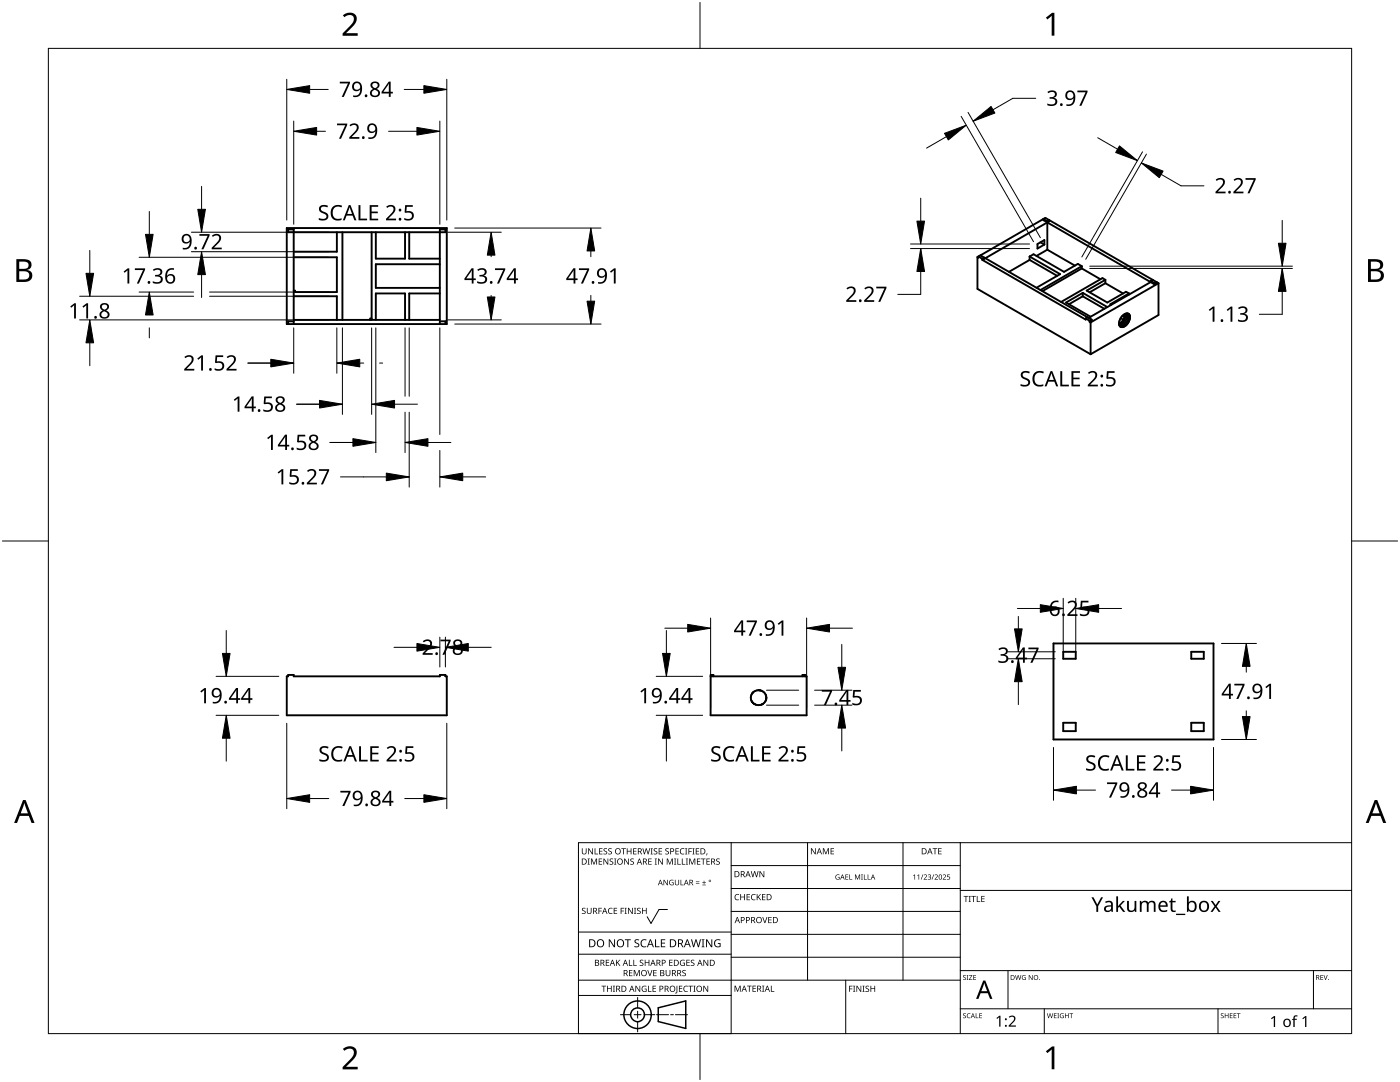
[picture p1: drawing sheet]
<svg xmlns="http://www.w3.org/2000/svg" width="279mm" height="216mm" viewBox="0 0 279 216" stroke-linecap="round" stroke-linejoin="round" font-family="sans-serif">
<g fill="none" stroke="#000" stroke-width=".38">
<path d="M57.2 45.5h32v19.2h-32zM57.5 45.8v.5h31.4v-.5h-1.1v18h-29.2v-18zM58.6 51.3h8.6v7h-8.3v-.3h-.3M58.6 59.1h8.6v4.7M67.2 46.3v3.9h-8.6M68.3 46.3v17.5M74.2 46.3v17.5M75 46.3v5.3h5.8v-5.3M81.7 46.3v5.3h6.1M87.8 58.6h-6.1v5.2M87.8 52.7h-12.8v4.7h12.8M195.1 51.3v6.3l22.6 13.1"/>
<path d="M195.3 51.2v.2l-.2-.1M195.3 51.2l-.2 .1M195.3 51.2l.8 .4M195.7 51l-.4 .2M195.7 51l.7 .4M196.1 51.9l20.6 11.9v-.3M196.1 51.6v.3M196.4 51.4l-.3 .2M196.4 51.4v.2l-.3 .3M205.5 51.9l-4.1 2.3M205.5 51.2l.8-.5 6.1 3.5 2.7-1.5 .8 .4M205.5 51.2l6.1 3.5-4.7 2.7"/>
<path d="M205.5 51.9l5.5 3.1M205.5 51.2v.7M207.1 48.7l1.3-.8v.9l-1.3 .8zM207.6 48.4l.8 .4M208.2 43.7l.4-.2 22.6 13M208.2 43.7v.2l22.2 12.8M208.2 43.7l-12.5 7.3M208.2 43.7l.8 .5M209 49.8l-2.1 1.3M209 44.2l.4-.3v.3l-12.8 7.3 21.3 12.3M209 44.2v5.6M209 49.8l5.5 3.2"/>
<path d="M215.9 53.1v.5M215.9 53.1l-8.3 4.8M215.9 53.6l-7.9 4.5M215.9 53.6l3.7 2.1M216.1 59.1l4.3 2.5M216.1 59.1l-2.8 1.6M216.1 58.4v.7M216.1 58.4l-3.4 2 5 2.8M216.1 58.4l4.9 2.9M220.6 55.8l-3.7 2.2 4.1 2.4 3.7-2.2 .6 .4M220.6 56.5l-3.1 1.8M220.6 55.8l-.6-.3-8.2 4.8"/>
<path d="M220.6 55.8v.7M220.6 56.5l3.5 2.1M225.3 58.6l-3.7 2.1 .2 .1M225.3 58.6v.2M229.6 56.1l.8 .4M229.6 56.1v.2l-12.3 7.1M230 55.8l-.4 .3M230.4 56.5l.4-.2v.2l-.4 .2M230.4 56.5v.2M231.2 56.5l-13.5 7.8M231.2 56.5v6.4l-13.5 7.8M57.5 64.7v-.6h1.1v.6"/>
<path d="M74.2 63.6h-.3v.2M75 63.8v-5.2h5.8v5.2M87.8 64.7v-.6h1.1v.6M216.7 63.5l.8 .5M217.1 63.3l-.4 .2M217.5 64v.2M217.5 64.2l.2 .1M217.7 64.3v6.4M217.9 63.8v.2l-.4 .2M217.9 63.8l-.4 .2M223.3 64.7l.9 .5M223.4 64.9l.6 .4"/>
<path d="M223.4 64.6l1 .5M223.4 64.6h-.1M223.5 65.1l.3 .2M223.6 63.5a1.15 1.15 0 0 0 .2 1.8M223.7 63.5l.5 .3M223.7 64.4l.9 .6M223.7 64.4l-.3 .2M223.8 65.3h.2M223.9 64.2l.9 .6M223.9 64.2l-.2 .2M224 63l-.4 .5M224 63l.4 .3"/>
<path d="M224.1 64l-.2 .2M224.1 64l.9 .6M224.2 65.2l-.2 .1M224.2 63.8l-.1 .2M224.2 63.8l1 .5M224.4 63.5l.9 .6M224.4 63.5l-.2 .3M224.4 65.1l-.2 .1M224.5 63.2l-.1 .3M224.5 63.2l.9 .6M224.5 63v.2M224.5 63l1 .5"/>
<path d="M224.5 62.6v.1M224.5 62.7l1 .6M224.5 62.7v.3M224.6 65l-.2 .1M224.7 62.6l.8 .4M224.8 64.8l-.2 .2M224.9 62.5l.5 .4M225 64.6l-.2 .2M225.1 62.6l.2 .1M225.2 64.3l-.2 .3M225.3 62.7l-.3-.2-.4 .1-.6 .4M225.3 62.7l.1 .2"/>
<path d="M225.3 64.1l-.1 .2M225.4 63.8l-.1 .3M225.4 62.9l.1 .1M225.5 63.5l-.1 .3M225.5 63v.3M225.5 63.3v.2M57.5 134.7h1.1v.3h29.2v-.3h1.1v.3h.3v7.7h-32v-7.7h.3zM141.8 135h19.2M142.4 135v-.3h-.6v8h19.2v-7.7M150.1 138.4l-.3 .8 .3 .8M150.1 138.4h.1M150.3 138.2l-.2 .2"/>
<path d="M150.3 138.2h.1M151.4 137.7l.3 .1M151.4 137.7l-.6 .1-.5 .4M151.4 137.7h.1M151.7 137.8l.8 .4 .4 .7M151.7 137.8h.1M152.8 139.8l-.5 .7M152.8 139.8h.1M152.9 138.9h.1M152.9 139.5l-.1 .3M152.9 138.9v.3M152.9 139.5h.1"/>
<path d="M152.9 139.2v.3M152.9 139.2h.1M160.1 135v-.3h.6v.3M210.2 128.4h32v19.2h-32zM212.2 130.1h2.5v1.3h-2.5zM237.7 130.1h2.5v1.3h-2.5zM150.1 140l.2 .3M150.1 140h.1M150.3 140.3h.1M150.3 140.3l.2 .2M150.5 140.5l.6 .2 .9-.1M150.5 140.5h.1"/>
<path d="M152 140.6h.1M152.3 140.5l-.3 .1M152.3 140.5h.1M212.2 144.2h2.5v1.7h-2.5zM237.7 144.2h2.5v1.7h-2.5z"/>
</g>
<path d="M9.7 9.7h260v196.5h-260z" fill="none" stroke="#000" stroke-width=".2"/>
<path d="M139.7 .5v9.2M.5 108h9.2M269.7 108h9.2M139.7 206.2v9.2" fill="none" stroke="#000" stroke-width=".2"/>
<g fill="#000">
<path d="M68.4 3.1a1.64 1.64 0 0 1 2.8 .4 2.52 2.52 0 0 1-1.2 2.2l-.9 .9h2.3v.5h-3v-.4l1.2-1.2a1.95 1.95 0 0 0 .9-2.2 1.23 1.23 0 0 0-1.8 .1zM208.7 3.5l1.3-.9h.4v4.5h-.5v-4l-.9 .8zM68.4 209.3a1.64 1.64 0 0 1 2.8 .4 2.52 2.52 0 0 1-1.2 2.2l-.9 1h2.3v.5h-3v-.5l1.2-1.2a1.95 1.95 0 0 0 .9-2.1 1.23 1.23 0 0 0-1.8 .1zM208.7 209.8l1.3-1h.4v4.6h-.5v-4l-.9 .7z"/>
<path d="M3.3 51.7h1.3a1.28 1.28 0 0 1 1.7 1.3 1.04 1.04 0 0 1-.9 .9 1.23 1.23 0 0 1 1 1.5 1.23 1.23 0 0 1-1.5 .9h-1.6zM3.8 54.1v1.7h1a.86 .86 0 0 0 1-.9 .86 .86 0 0 0-1.1-.8zM3.8 52.2v1.4h.9a.78 .78 0 0 0 1-.7 .78 .78 0 0 0-1.1-.7z"/>
<path d="M273 51.7h1.3a1.28 1.28 0 0 1 1.7 1.3 1.04 1.04 0 0 1-.8 .9 1.23 1.23 0 0 1 1 1.5 1.23 1.23 0 0 1-1.6 .9h-1.6zM273.6 54.1v1.7h.9a.86 .86 0 0 0 1.1-.9 .86 .86 0 0 0-1.1-.8zM273.6 52.2v1.4h.8a.78 .78 0 0 0 1-.7 .78 .78 0 0 0-1.1-.7z"/>
<path d="M4.6 159.6h.5l1.8 4.6h-.6l-.6-1.4h-1.8l-.5 1.4h-.6zM4.8 160.2l-.7 2.1h1.5z"/>
<path d="M274.3 159.6h.6l1.7 4.6h-.6l-.5-1.4h-1.8l-.6 1.4h-.5zM274.6 160.2l-.7 2.1h1.4z"/>
</g>
<g fill="none" stroke="#000" stroke-width=".2">
<path d="M145.9 168.1v38.1h-30.5v-38.1h154.3M145.9 172.7h45.7M145.9 177.3h45.7M161.2 168.1v27.5M180.2 168.1v27.5M191.6 168.1v38.1M191.6 177.7h78.1M115.4 198.6h30.5M115.4 195.6h76.2M115.4 190.4h30.5M115.4 186h30.5M127.3 199v2.1"/>
<path d="M133.2 181.5h-1.7l-1.6 2.8-.7-1.4M145.9 181.9h45.7M145.9 186.4h45.7M145.9 191h45.7M168.8 195.6v10.6M191.6 193.7h78.1M201.2 193.7v7.6M262.1 193.7v7.6M123.8 202.5h2.1M126.6 202.5h1.3M127.3 201.8v1.4M127.3 203.8v2.1"/>
<path d="M128.6 202.5h2.1M131 202.5h2.4M133.8 202.5h.6M134.8 202.5h2.4M191.6 201.3h78.1M208.4 201.3v4.9M243.1 201.3v4.9"/>
</g>
<g fill="#000">
<path d="M116.1 169.3h.2v.8a.32 .32 0 0 0 .3 .3 .32 .32 0 0 0 .3-.3v-.8h.2v.8a.47 .47 0 0 1-.5 .4 .47 .47 0 0 1-.5-.5zM117.3 171.3h.4l-.1 .1v1l.1 .1h-.4l.1-.1v-1zM117.4 169.3h.2l.6 1v-1h.1v1.2h-.1l-.7-1v1h-.1zM117.9 171.3h.3l.3 1 .4-1h.3v1.2h-.2v-1l-.4 1h-.1l-.4-1v1h-.2zM118.7 169.3h.1v1h.6v.2h-.7zM119.5 171.3h.7v.1h-.6v.4h.5v.2h-.5v.4h.6v.1h-.7zM119.6 169.3h.6v.1h-.5v.4h.5v.1h-.5v.4h.5v.2h-.6zM120.5 169.4l.4-.1h.3l-.1 .1a.25 .25 0 0 0-.4-.1 .25 .25 0 0 0 0 .4l.4 .3 .1 .2-.3 .3-.5-.1v-.1h.2a.27 .27 0 0 0 .4-.1 .27 .27 0 0 0-.3-.3l-.2-.2zM120.4 171.3h.2l.7 1-.1-1h.2v1.2h-.2l-.6-1v1h-.2zM121.4 169.4l.5-.1h.2v.1a.25 .25 0 0 0-.4-.1 .25 .25 0 0 0 0 .4l.4 .3v.2l-.2 .3-.5-.1v-.1h.1a.27 .27 0 0 0 .5-.1 .27 .27 0 0 0-.4-.3l-.2-.2zM121.7 171.4l.4-.1 .3 .1-.1 .1a.25 .25 0 0 0-.4-.1 .25 .25 0 0 0 0 .4 .42 .42 0 0 1 .5 .5 .42 .42 0 0 1-.7 .2l-.1-.2 .2 .1a.27 .27 0 0 0 .5-.2 .27 .27 0 0 0-.4-.3l-.2-.2zM122.6 171.3h.4l-.1 .1v1l.1 .1h-.4l.1-.1v-1z"/>
<path d="M124 169.3h.9v.1h-.4v1.1h-.1v-1.1h-.4zM124.6 171.3h.1l.7 1v-1h.1v1.2h-.2l-.6-1v1h-.1zM125.1 169.3h.1v.5h.7v-.5h.1v1.2h-.1v-.6h-.7v.6h-.1zM125.8 171.4l.5-.1 .2 .1v.1a.25 .25 0 0 0-.4-.1 .25 .25 0 0 0 0 .4 .42 .42 0 0 1 .4 .5 .42 .42 0 0 1-.7 .2v-.2l.1 .1a.27 .27 0 0 0 .5-.2 .27 .27 0 0 0-.4-.3l-.2-.2zM126.4 169.3h.6v.1h-.5v.4h.5v.1h-.5v.4h.5v.2h-.6zM128.2 169.3h.2l.2 1 .3-1h.2l.2 1 .3-1h.1l-.3 1.2h-.1l-.3-1.1-.3 1.1h-.2zM129.4 171.3h.7v.1h-.6v.4h.5v.2h-.5v.4h.6v.1h-.7zM129.8 169.3h.5l-.2 .1v1l.2 .1h-.5l.2-.1v-1zM130.7 171.3h.4l-.1 .1v1l.1 .1h-.4l.1-.1v-1zM130.5 169.4l.4-.1h.3l-.1 .1a.25 .25 0 0 0-.4-.1 .25 .25 0 0 0 0 .4l.4 .3 .1 .2-.2 .3-.6-.1v-.1h.2a.27 .27 0 0 0 .4-.1 .27 .27 0 0 0-.3-.3l-.2-.2zM131.4 169.3h.7v.1h-.5v.4h.5v.1h-.5v.4h.5v.2h-.7zM131.3 171.3h.2l.7 1v-1h.1v1.2h-.2l-.6-1v1h-.2z"/>
<path d="M132.4 175.6h.2l.6 .9v-.9h.1v1h-.2l-.6-.9v.9h-.1zM132.8 169.4l.4-.1h.3l-.1 .1a.25 .25 0 0 0-.3-.1 .25 .25 0 0 0 0 .4l.4 .3v.2l-.2 .3-.5-.1v-.1h.1a.27 .27 0 0 0 .5-.1 .27 .27 0 0 0-.4-.3l-.2-.2zM133.1 171.3h.2l.4 1 .4-1h.2v1.2h-.2v-1l-.4 1h-.1l-.4-1v1h-.1zM133.7 175.7l.5-.2 .2 .1v.1a.45 .45 0 0 0-.7 .4 .45 .45 0 0 0 .6 .4v-.3h-.2v-.1h.3v.5a.6 .6 0 0 1-.8-.1 .6 .6 0 0 1 .1-.8zM134.5 171.3h.5l-.2 .1v1l.2 .1h-.5l.2-.1v-1zM135.2 171.3h.1v1.1h.6v.1h-.7zM134.8 169.3h.7v.1h-.6v.4h.5v.1h-.5v.4h.6v.2h-.7zM134.7 175.6h.1v.7a.28 .28 0 0 0 .3 .2 .28 .28 0 0 0 .3-.2v-.7h.1v.7a.42 .42 0 0 1-.4 .4 .42 .42 0 0 1-.4-.4zM135.8 175.6h.2v.9h.4v.1h-.6zM136.1 171.3h.1v1.1h.6v.1h-.7zM135.8 169.4l.4-.1h.4l-.1 .1h-.2a.49 .49 0 0 0-.4 .6 .49 .49 0 0 0 .7 .3 .52 .52 0 0 1-.7 .1 .52 .52 0 0 1-.2-.6zM136.7 169.3h.5l-.2 .1v1l.2 .1h-.5l.2-.1v-1z"/>
<path d="M136.9 171.3h.4l-.1 .1v1l.1 .1h-.4l.1-.1v-1zM137.4 169.3h.7v.1h-.6v.4h.5v.2h-.5v.5h-.1zM137.5 171.3h.3l.3 1 .4-1h.3v1.2h-.2v-1l-.4 1h-.1l-.4-1v1h-.2zM138.2 169.3h.4l-.1 .1v1l.1 .1h-.4l.1-.1v-1zM138.9 176.2h.7v.1h-.7zM138.9 175.9h.7v.1h-.7zM138.9 169.3h.6v.1h-.5v.4h.5v.1h-.5v.4h.5v.2h-.6zM139.1 171.3h.7v.1h-.6v.4h.5v.2h-.5v.4h.6v.1h-.7zM140.1 176.5h.8v.1h-.8zM139.9 171.3h.9v.1h-.4v1.1h-.1v-1.1h-.4zM140.5 175.7h.1v.3h.3v.2h-.3v.3h-.1v-.3h-.4v-.2h.4zM141 170.3h.2l-.3 .4z"/>
<path d="M141 171.3h.7v.1h-.6v.4h.5v.2h-.5v.4h.6v.1h-.7zM143 171.4l.4-.1 .2 .1v.1a.25 .25 0 0 0-.4-.1 .25 .25 0 0 0 0 .4 .42 .42 0 0 1 .5 .5 .42 .42 0 0 1-.7 .2l-.1-.2 .2 .1a.27 .27 0 0 0 .4-.2 .27 .27 0 0 0-.3-.3l-.3-.2zM146.8 178.6l.4-.2 .3 .1v.1a.49 .49 0 0 0-.7 .4 .49 .49 0 0 0 .7 .5 .52 .52 0 0 1-.7 0 .52 .52 0 0 1-.2-.6zM147.7 178.4h.2v.5h.6v-.5h.2v1.2h-.2v-.5h-.6v.5h-.2zM149 178.4h.7v.1h-.5v.4h.4v.2h-.4v.4h.5v.1h-.7zM150 178.6l.5-.2 .3 .1-.1 .1a.49 .49 0 0 0-.7 .4 .49 .49 0 0 0 .8 .5 .52 .52 0 0 1-.7 0 .52 .52 0 0 1-.2-.6zM149.8 173.8h.2l.3 1.1 .2-1.1h.2l.3 1.1 .2-1.1h.2l-.3 1.2h-.2l-.3-1-.3 1h-.1zM151 178.4h.2v.6l.5-.6h.2l-.5 .5 .5 .7h-.2l-.4-.6-.1 .6h-.2zM151.6 173.8h.1l.7 1v-1h.1v1.2h-.1l-.7-1v1h-.1zM152.1 178.4h.7v.1h-.6v.4h.5v.2h-.5v.4h.6v.1h-.7zM161.8 169.3h.2l.7 1v-1h.1v1.2h-.2l-.6-1v1h-.2zM164.2 169.3h.2l.4 .9 .4-.9h.2v1.2h-.1v-1.1l-.4 1.1h-.1l-.4-1.1v1.1h-.2z"/>
<path d="M165.8 169.3h.6v.1h-.5v.4h.5v.1h-.5v.4h.5v.2h-.6zM166.9 174.6l.4-.1h.2v.2a.42 .42 0 0 0-.7 .3 .42 .42 0 0 0 .6 .4v-.3h-.2v-.1h.4v.5a.56 .56 0 0 1-.8-.1 .56 .56 0 0 1 .1-.8zM168.7 174.5h.6v.1h-.5v.3h.5v.1h-.5v.4h.5v.1h-.6zM169.5 174.5h.1v.9h.5v.1h-.6zM170.6 174.5h.2l.3 .8 .4-.8h.1v1h-.1v-.9l-.4 .9-.4-.9v.9h-.1zM171.8 174.5h.4l-.1 .1v.8l.1 .1h-.4l.2-.1v-.8zM172.4 174.5h.1v.9h.5v.1h-.6zM173.2 174.5h.1v.9h.4v.1h-.5zM182.2 174.7l.4-.2v1h-.1v-.9l-.2 .2zM183.1 174.7l.3-.2v1h-.1v-.9l-.2 .2zM184.1 174.5h.2l-.4 1h-.1zM184.4 174.6a.37 .37 0 0 1 .6 0 .37 .37 0 0 1-.3 .6l-.2 .2h.5v.1h-.7l.3-.4a.27 .27 0 0 0 .3-.3 .27 .27 0 0 0-.4-.2z"/>
<path d="M185.2 174.6h.5l.1 .2-.2 .2a.32 .32 0 0 1 .2 .4 .32 .32 0 0 1-.5 .1l-.1-.1a.26 .26 0 0 0 .3 .1 .26 .26 0 0 0 .1-.4l-.3-.2a.23 .23 0 0 0 .3 0 .23 .23 0 0 0-.1-.4 .23 .23 0 0 0-.3 .2zM186.3 174.5h.1l-.4 1h-.1zM186.1 169.3h.9v.1h-.3v1.1h-.2v-1.1h-.4zM186.5 174.6a.37 .37 0 0 1 .6 0 .37 .37 0 0 1-.2 .6l-.2 .2h.5v.1h-.7l.3-.4a.27 .27 0 0 0 .3-.3 .27 .27 0 0 0-.4-.2zM187.2 169.3h.7v.1h-.5v.4h.5v.1h-.5v.4h.5v.2h-.7zM188.2 174.6a.37 .37 0 0 1 .6 0 .37 .37 0 0 1-.3 .6l-.2 .2h.5v.1h-.7l.3-.4a.27 .27 0 0 0 .3-.3 .27 .27 0 0 0-.4-.2zM189 174.5h.6v.1h-.4l-.1 .3a.34 .34 0 0 1 .5 .2 .34 .34 0 0 1-.2 .4 .34 .34 0 0 1-.4-.1 .27 .27 0 0 0 .4 .1 .27 .27 0 0 0 .1-.4 .27 .27 0 0 0-.4-.1zM192.3 178.8h.9v.1h-.3v1.1h-.2v-1.1h-.4zM193.3 178.8h.5l-.2 .1v1l.2 .1h-.5l.2-.1v-1zM193.8 178.8h1v.1h-.4v1.1h-.2v-1.1h-.4zM194.9 178.8h.2v1.1h.5v.1h-.7zM195.8 178.8h.7v.1h-.5v.4h.5v.1h-.5v.5h.5v.1h-.7z"/>
<path d="M224.9 179.8h.4v1.4a.59 .59 0 0 0 .7 .5 .59 .59 0 0 0 .4-.8v-1.1h.4v2.2h-.3l-.1-.3a.84 .84 0 0 1-.9 .3 .84 .84 0 0 1-.6-.8zM116.2 181.3l.4-.2 .3 .1-.1 .1a.25 .25 0 0 0-.4-.1 .25 .25 0 0 0 0 .4l.4 .2 .1 .3-.3 .3-.5-.1v-.1h.2a.27 .27 0 0 0 .4-.1 .27 .27 0 0 0-.3-.3l-.2-.2zM117.1 181.1h.2v.8a.32 .32 0 0 0 .3 .3 .32 .32 0 0 0 .3-.3v-.8h.2v.8a.47 .47 0 0 1-.5 .5 .47 .47 0 0 1-.5-.5zM119.4 181.1h.7v.2h-.5v.4h.5v.1h-.5v.6h-.2zM120 196.7h1v.1h-.4v1.1h-.2v-1.1h-.4zM120.9 191.5h.7v.1h-.5v.4h.4v.2h-.4v.4h.5v.1h-.7zM121.5 181.3l.4-.2 .4 .1-.1 .1a.49 .49 0 0 0-.7 .5 .49 .49 0 0 0 .7 .4 .52 .52 0 0 1-.6 .1 .52 .52 0 0 1-.3-.6zM121.1 196.7h.2v.5h.6v-.5h.2v1.2h-.2v-.6h-.6v.6h-.2zM121.5 187.4h.2l.9 1.3v-1.3h.1v1.6h-.2l-.8-1.3v1.3h-.2zM122.3 196.7h.4l-.1 .1v1l.1 .1h-.4l.2-.1v-1zM122.5 181.1h.7v.2h-.6v.4h.5v.1h-.5v.4h.6v.2h-.7zM122.9 191.5h.2v.6l.5-.6h.2l-.5 .5 .5 .7h-.2l-.4-.6-.1 .6h-.2z"/>
<path d="M123.9 181.1h.6v.2h-.5v.4h.5v.1h-.5v.6h-.1zM124.7 181.1h.4l-.2 .2v.9l.2 .2h-.4l.1-.2v-.9zM124.7 187.4h1.2v.2h-.5v1.4h-.2v-1.4h-.5zM125.5 191.5h.2v1.1h.5v.1h-.7zM125.5 193.6h.7v.1h-.5v.4h.5v.1h-.5v.4h.5v.2h-.7zM125.3 181.1h.2l.7 1.1-.1-1.1h.2v1.3h-.2l-.6-1v1h-.2zM126.4 191.5h.2v1.1h.5v.1h-.7zM126.5 181.1h.5l-.2 .2v.9l.2 .2h-.5l.2-.2v-.9zM126.5 193.6h.2l.4 1 .4-1h.2v1.2h-.2v-1.1l-.4 1.1h-.1l-.4-1.1v1.1h-.1zM126.7 187.6l.3-.2 .6 .1-.2 .1a.33 .33 0 0 0-.6 .2 .33 .33 0 0 0 .4 .4 .47 .47 0 0 1 .4 .6 .47 .47 0 0 1-.7 .2h-.3v-.2h.2a.35 .35 0 0 0 .6-.2 .35 .35 0 0 0-.5-.4l-.3-.2zM126.8 196.7h.2l.6 1v-1h.2v1.2h-.2l-.7-1 .1 1h-.2zM127.2 181.3l.4-.2 .3 .1-.1 .1a.25 .25 0 0 0-.4-.1 .25 .25 0 0 0 0 .4l.4 .2 .1 .3-.3 .3-.5-.1v-.1h.2a.27 .27 0 0 0 .4-.1 .27 .27 0 0 0-.3-.3l-.2-.2z"/>
<path d="M127.7 191.6l.5-.1 .2 .1v.1a.25 .25 0 0 0-.4-.1 .25 .25 0 0 0 0 .4l.4 .2v.3l-.2 .2h-.5v-.2l.1 .1a.27 .27 0 0 0 .5-.2 .27 .27 0 0 0-.4-.3l-.2-.2zM128 187.6l.6-.2 .4 .1v.2a.64 .64 0 0 0-1 .5 .64 .64 0 0 0 1 .6v.2a.83 .83 0 0 1-1.1-.3 .83 .83 0 0 1 .1-1.1zM128.2 196.8l.6-.1 .2 .1v.1a.5 .5 0 0 0-.8 .4 .5 .5 0 0 0 .7 .5v-.4h-.3v-.1h.4v.6a.66 .66 0 0 1-.8-.2 .66 .66 0 0 1 0-.9zM128.1 181.1h.2v.6h.6v-.6h.2v1.3h-.2v-.6h-.6v.6h-.2zM129.2 193.6h.1l.4 1 .3-1h.2l-.4 1.2h-.2zM129.3 196.7h.2v1.1h.5v.1h-.7zM128.7 191.5h.1v.5h.6v-.5h.2v1.2h-.2v-.5h-.6v.5h-.1zM130.7 187.4h.2v1.4h.7v.2h-.9zM130.2 196.7h.7v.1h-.5v.4h.5v.1h-.5v.5h.5v.1h-.7zM130.4 193.6h.6v.1h-.5v.4h.5v.1h-.5v.4h.5v.2h-.6zM131.9 187.4h.9v.2h-.7v.5h.6v.2h-.6v.5h.7v.2h-.9zM132.8 193.6h.2v.7a.32 .32 0 0 0 .3 .4 .32 .32 0 0 0 .3-.4v-.7h.2v.7a.47 .47 0 0 1-.5 .5 .47 .47 0 0 1-.5-.5z"/>
<path d="M133.5 191.5h.7v.1h-.5v.4h.5v.2h-.5v.4h.5v.1h-.7zM135 196.7h.2v1.3l-.1 .2h-.3l-.1-.1 .3-.2zM135.5 196.7h.7v.1h-.5v.4h.4v.1h-.4v.5h.5v.1h-.7zM135.8 191.7l.5-.2 .4 .1-.1 .1a.5 .5 0 0 0-.8 .4 .5 .5 0 0 0 .7 .5v-.4h-.2v-.1h.4v.6a.66 .66 0 0 1-.9-.1 .66 .66 0 0 1 0-.9zM136.2 193.7l.4-.2 .3 .1-.1 .1a.25 .25 0 0 0-.4-.1 .25 .25 0 0 0 0 .4 .42 .42 0 0 1 .5 .6 .42 .42 0 0 1-.7 .2l-.1-.2h.2a.27 .27 0 0 0 .5-.1 .27 .27 0 0 0-.4-.3l-.2-.2zM136.5 196.8l.5-.1 .3 .1-.1 .1a.49 .49 0 0 0-.7 .4 .49 .49 0 0 0 .8 .4 .52 .52 0 0 1-.7 .1 .52 .52 0 0 1-.2-.6zM137 191.5h.7v.1h-.6v.4h.5v.2h-.5v.4h.6v.1h-.7zM137.4 196.7h.9v.1h-.4v1.1h-.1v-1.1h-.4zM137.9 191.6l.4-.1 .3 .1-.1 .1a.25 .25 0 0 0-.4-.1 .25 .25 0 0 0 0 .4l.4 .2 .1 .3-.2 .2h-.6v-.2l.2 .1a.27 .27 0 0 0 .5-.2 .27 .27 0 0 0-.4-.3l-.2-.2zM138.4 196.7h.4l-.1 .1v1l.1 .1h-.4l.1-.1v-1zM137.9 187.4h.2l.3 1.4 .4-1.4h.2l.4 1.4 .3-1.4h.2l-.4 1.6h-.2l-.4-1.3-.4 1.3h-.2zM140 187.4h.6l-.2 .2v1.3l.2 .1h-.6l.2-.1v-1.3z"/>
<path d="M140.4 196.7h.1l.7 1v-1h.1v1.2h-.1l-.7-1v1h-.1zM140.4 191.5h.2l.6 1v-1h.1v1.2h-.1l-.7-1v1h-.1zM140.9 187.4h.2l.9 1.3v-1.3h.2v1.6h-.3l-.8-1.3v1.3h-.2zM142.7 187.6l.7-.2 .4 .1-.1 .2a.65 .65 0 0 0-1 .5 .65 .65 0 0 0 .9 .6v-.4h-.3v-.2h.5v.7a.86 .86 0 0 1-1.1-.1 .86 .86 0 0 1 0-1.2zM146.6 196.7h.2l.4 1 .4-1h.2v1.2h-.1v-1.1l-.4 1.1h-.2l-.4-1.1v1.1h-.1zM149.1 196.7h.9v.1h-.4v1.1h-.1v-1.1h-.4zM150.2 196.7h.7v.1h-.6v.4h.5v.1h-.5v.5h.6v.1h-.7zM152.1 183h.2l.3 1 .4-1h.2l-.5 1.2h-.1zM152.1 196.7h.4l-.1 .1v1l.1 .1h-.4l.1-.1v-1zM153.8 196.7h.2v1.1h.5v.1h-.7zM153.3 183h.7v.1h-.5v.4h.5v.1h-.5v.5h.5v.1h-.7zM169.5 196.7h.6v.1h-.5v.5h.5v.1h-.5v.5h-.1z"/>
<path d="M170.2 196.7h.5l-.2 .1v1l.2 .1h-.5l.2-.1v-1zM170.9 196.7h.2l.6 1v-1h.2v1.2h-.2l-.6-1v1h-.2zM172.1 196.7h.5l-.2 .1v1l.2 .1h-.5l.2-.1v-1zM172.8 196.8l.4-.1h.2v.2a.25 .25 0 0 0-.4-.1 .25 .25 0 0 0 0 .4l.4 .2 .1 .3-.3 .2h-.5v-.2l.2 .1a.27 .27 0 0 0 .4-.2 .27 .27 0 0 0-.3-.3l-.3-.2zM173.7 196.7h.2v.5h.6v-.5h.2v1.2h-.2v-.6h-.6v.6h-.2zM192.2 194.7l.4-.1h.2l-.1 .1a.24 .24 0 0 0-.3 0 .24 .24 0 0 0-.1 .3 .24 .24 0 0 0 .4 .1l.1 .1-.1 .3h-.4l-.1-.1a.24 .24 0 0 0 .3 .1 .24 .24 0 0 0 .1-.3l-.4-.3zM192.9 194.6h.4l-.1 .1v.7l.1 .1h-.4l.1-.1v-.7zM193.4 194.6h.6l-.5 .8h.6v.1h-.7l.5-.8h-.5zM194.2 194.6h.6v.1h-.4v.3h.4v.1h-.4v.3h.4v.1h-.6zM202.6 194.6h.1l.2 .8 .2-.8h.2l.2 .8 .2-.8h.1l-.2 .9h-.2l-.2-.8-.2 .8h-.2zM204.1 194.7l.3-.1h.3l-.1 .1a.4 .4 0 0 0-.6 .4 .4 .4 0 0 0 .6 .3v-.3l-.2-.1h.3v.5a.53 .53 0 0 1-.7-.1 .53 .53 0 0 1 .1-.7zM205.3 194.6h.2l.5 .8v-.8h.1v.9h-.2l-.5-.8v.8h-.1z"/>
<path d="M217.8 179h.4l.8 1.5 .7-1.5h.4l-.9 1.8v1.2h-.4v-1.2zM222.8 178.9h.3v1.9l1-1h.4l-.9 .9 1 1.3h-.5l-.7-1.1-.3 .3v.8h-.3zM227.5 179.8h.3v.3a.83 .83 0 0 1 1.4 0 .78 .78 0 0 1 .9-.3 .78 .78 0 0 1 .5 .7v1.5h-.3v-1.5a.54 .54 0 0 0-.7-.5 .54 .54 0 0 0-.4 .7v1.3h-.3v-1.5a.55 .55 0 0 0-.7-.5 .55 .55 0 0 0-.4 .8v1.2h-.3zM233.8 179.3h.2v.5h.6v.2h-.6v1.3l.2 .4h.4v.2a.67 .67 0 0 1-1-.6v-1.3h-.3v-.1l.3-.2zM234.7 182.3h1.8v.3h-1.8zM241.6 179.8h.4l.6 .8 .6-.8h.4l-.8 1 .8 1.2h-.4l-.6-.9-.6 .9h-.4l.8-1.2zM263.5 194.6h.6v.1h-.5v.3h.4v.1h-.4v.3h.5v.1h-.6zM264.1 194.6h.2l.2 .8 .3-.8h.2l-.4 .9h-.1zM192.2 202.3l.4-.1h.2l-.1 .1a.24 .24 0 0 0-.3 0 .24 .24 0 0 0-.1 .3 .24 .24 0 0 0 .4 .1l.1 .2-.1 .2-.4 .1-.1-.2a.24 .24 0 0 0 .3 .1 .24 .24 0 0 0 .1-.3l-.4-.2zM193.1 202.3l.6-.1-.3 .1a.4 .4 0 0 0-.3 .5 .4 .4 0 0 0 .5 .2 .46 .46 0 0 1-.6 0 .46 .46 0 0 1 .1-.7zM194.7 202.2h.1v.8h.5v.2h-.6zM195.4 202.2h.6v.1h-.4v.3h.4v.1h-.4v.4h.4v.1h-.6z"/>
<path d="M198.9 203.1l.5-.4h.3v2.2h-.3v-1.9l-.4 .3zM201.3 202.9a.76 .76 0 0 1 1.2 0 .76 .76 0 0 1-.3 1.1l-.6 .6h1.1v.3h-1.4v-.3l.8-.8a.52 .52 0 0 0 .2-.8 .52 .52 0 0 0-.8 .1zM209 202.2h.1l.2 .8 .2-.8h.1l.3 .8 .2-.8h.1l-.3 1h-.1l-.2-.9-.3 .9h-.1zM210.3 202.2h.6v.1h-.4v.3h.3v.1h-.3v.4h.4v.1h-.6zM211 202.2h.4l-.2 .1v.8l.2 .1h-.4l.1-.1v-.8zM211.6 202.3l.7-.1-.1 .1a.4 .4 0 0 0-.6 .4 .4 .4 0 0 0 .6 .3v-.2l-.2-.2h.3v.5a.53 .53 0 0 1-.7-.1 .53 .53 0 0 1 0-.7zM212.5 202.2h.2v.4h.5v-.4h.1v1h-.1v-.5h-.5v.5h-.2zM213.4 202.2h.8v.1h-.3v.9h-.2v-.9h-.3zM243.7 202.3l.3-.1h.2v.1a.24 .24 0 0 0-.3 0 .24 .24 0 0 0-.1 .3 .24 .24 0 0 0 .3 .1l.1 .2-.1 .2-.4 .1-.1-.2a.24 .24 0 0 0 .4 .1 .24 .24 0 0 0 0-.3l-.3-.2zM244.4 202.2h.2v.4h.5v-.4h.1v1h-.1v-.5h-.5v.5h-.2zM245.4 202.2h.6v.1h-.4v.3h.4v.1h-.4v.4h.4v.1h-.6zM246.2 202.2h.5v.1h-.4v.3h.4v.1h-.4v.4h.4v.1h-.5z"/>
<path d="M246.8 202.2h.8v.1h-.3v.9h-.2v-.9h-.3zM253.7 203.2l.6-.5h.2v2.2h-.3v-1.9l-.4 .4zM258.2 202.7l.3-.1h.5l-.1 .3-.4-.1-.1 .2v.3h.4v.2h-.4v1.4h-.3v-1.4h-.3l.3-.2zM259.9 203.2l.6-.5h.2v2.2h-.2v-1.9l-.5 .4z"/>
<path d="M116.1 171.3h.4a.61 .61 0 0 1 .6 .6 .61 .61 0 0 1-.6 .6h-.4zM116.3 171.4v1h.1a.48 .48 0 0 0 .5-.5 .48 .48 0 0 0-.4-.5z"/>
<path d="M122.7 169.9a.61 .61 0 0 1 1.2 0 .61 .61 0 0 1-1.2 0zM123 169.5a.47 .47 0 0 0-.1 .7 .47 .47 0 0 0 .8 0v-.1a.45 .45 0 0 0-.1-.6 .45 .45 0 0 0-.6 0z"/>
<path d="M123.1 171.9a.61 .61 0 0 1 1.2 0 .61 .61 0 0 1-1.2 0zM123.5 171.5l-.2 .4a.45 .45 0 0 0 .7 .4 .45 .45 0 0 0 0-.8l-.2-.1z"/>
<path d="M127.3 169.3h.3a.35 .35 0 0 1 .5 .2 .35 .35 0 0 1-.3 .4l.4 .6h-.2l-.3-.5h-.3v.5h-.1zM127.4 169.4v.4h.2a.23 .23 0 0 0 .3-.2 .23 .23 0 0 0-.3-.2z"/>
<path d="M127.5 171.3h.2l.4 1.2h-.1l-.2-.4h-.4l-.2 .4h-.1zM127.6 171.5l-.2 .5h.4z"/>
<path d="M128.3 171.3h.3a.35 .35 0 0 1 .5 .2 .35 .35 0 0 1-.3 .5l.4 .5h-.2l-.3-.5h-.2v.5h-.2zM128.5 171.4v.5h.1a.23 .23 0 0 0 .3-.2 .23 .23 0 0 0-.3-.3z"/>
<path d="M131.7 175.5h.1l.5 1.1h-.2l-.1-.3h-.4l-.2 .3h-.1zM131.8 175.7l-.2 .5h.4z"/>
<path d="M133.8 169.3h.6l.1 .2-.1 .4-.5 .1v.5h-.1zM133.9 169.4v.5a.29 .29 0 0 0 .5-.3 .29 .29 0 0 0-.5-.2z"/>
<path d="M136.9 175.5h.1l.4 1.1h-.1l-.1-.3h-.5l-.1 .3h-.1zM137 175.7l-.2 .5h.3z"/>
<path d="M137.6 175.6h.3a.31 .31 0 0 1 .4 .2 .31 .31 0 0 1-.2 .4l.3 .4h-.2l-.2-.4h-.3v.4h-.1zM137.7 175.7v.4h.2a.21 .21 0 0 0 .3-.2 .21 .21 0 0 0-.3-.2z"/>
<path d="M139.8 169.3h.4a.54 .54 0 0 1 .6 .6 .56 .56 0 0 1-.7 .6h-.3zM140 169.4v.9h.1a.48 .48 0 0 0 .5-.4 .48 .48 0 0 0-.4-.5z"/>
<path d="M141.4 175.8a.25 .25 0 0 1 .5 0 .25 .25 0 0 1-.5 0zM141.5 175.8a.15 .15 0 0 0 .3 0 .15 .15 0 0 0-.3 0z"/>
<path d="M141.9 171.3h.4a.35 .35 0 0 1 .4 .2 .35 .35 0 0 1-.2 .5l.3 .5h-.2l-.3-.5h-.2v.5h-.2zM142.1 171.4v.5h.2a.23 .23 0 0 0 .2-.2 .23 .23 0 0 0-.2-.3z"/>
<path d="M146.6 173.8h.4a.61 .61 0 0 1 .6 .6 .61 .61 0 0 1-.7 .6h-.3zM146.8 174v.9h.1a.43 .43 0 0 0 .5-.5 .41 .41 0 0 0-.4-.4z"/>
<path d="M147.8 173.8h.4a.35 .35 0 0 1 .4 .3 .35 .35 0 0 1-.2 .4l.3 .5h-.2l-.3-.5h-.2v.5h-.2zM148 174v.4h.2a.23 .23 0 0 0 .3-.2 .23 .23 0 0 0-.3-.2z"/>
<path d="M149.2 173.8h.1l.5 1.2h-.1l-.2-.3h-.5l-.1 .3h-.2zM149.3 174l-.2 .5h.4z"/>
<path d="M153 178.4h.4a.55 .55 0 0 1 .6 .6 .56 .56 0 0 1-.6 .6h-.4zM153.2 178.5v1h.1a.48 .48 0 0 0 .5-.5 .48 .48 0 0 0-.4-.5z"/>
<path d="M163.4 169.2h.2l.5 1.3h-.2l-.2-.4h-.4l-.2 .4h-.1zM163.5 169.4l-.2 .6h.4z"/>
<path d="M168.1 174.5h.1l.4 1h-.2l-.1-.3h-.4l-.1 .3h-.1zM168.1 174.6l-.1 .5h.3z"/>
<path d="M174.2 174.5h.1l.4 1h-.2l-.1-.3h-.4l-.1 .3h-.1zM174.2 174.6l-.1 .5h.3z"/>
<path d="M184 169.3h.3a.61 .61 0 0 1 .6 .6 .61 .61 0 0 1-.6 .6h-.3zM184.1 169.4v.9h.2a.43 .43 0 0 0 .5-.4 .41 .41 0 0 0-.5-.5z"/>
<path d="M185.5 169.2h.1l.5 1.3h-.1l-.2-.4h-.5l-.1 .4h-.2zM185.6 169.4l-.2 .6h.4z"/>
<path d="M187.5 174.6h.4l.1 .5a.38 .38 0 0 1-.4 .4 .38 .38 0 0 1-.3-.6zM187.5 174.6v.2a.38 .38 0 0 0 .3 .6 .41 .41 0 0 0 .1-.5 .41 .41 0 0 0-.4-.3z"/>
<path d="M236.9 178.9h.3v1.2a.96 .96 0 0 1 1.3-.2 .96 .96 0 0 1 .3 1.2 .91 .91 0 0 1-.6 .8 .91 .91 0 0 1-1-.2l-.1 .3h-.2zM237.4 180.2l-.1 .4a.7 .7 0 0 0 .1 .9 .7 .7 0 0 0 .8 .1 .96 .96 0 0 0-.3-1.6z"/>
<path d="M118.4 181.1h.3a.35 .35 0 0 1 .4 .3 .35 .35 0 0 1-.2 .4l.3 .6h-.1l-.3-.5h-.3v.5h-.1zM118.5 181.3v.4h.2a.23 .23 0 0 0 .3-.2 .23 .23 0 0 0-.3-.2z"/>
<path d="M118.7 191.5h.4a.31 .31 0 0 1 .4 .2 .31 .31 0 0 1-.2 .4 .33 .33 0 0 1 .3 .4 .33 .33 0 0 1-.4 .2h-.5zM118.9 192.2v.4h.2a.23 .23 0 0 0 .3-.2 .23 .23 0 0 0-.3-.2zM118.9 191.6v.4h.2a.21 .21 0 0 0 .3-.2 .21 .21 0 0 0-.3-.2z"/>
<path d="M117.6 187.4h.5a.71 .71 0 0 1 .7 .8 .73 .73 0 0 1-.8 .8h-.4zM117.8 187.6v1.2h.2a.56 .56 0 0 0 .6-.6 .54 .54 0 0 0-.6-.6z"/>
<path d="M119.8 191.5h.4a.35 .35 0 0 1 .4 .3 .35 .35 0 0 1-.2 .4l.3 .5h-.2l-.3-.5h-.2v.5h-.2zM120 191.6v.5h.2a.23 .23 0 0 0 .3-.2 .23 .23 0 0 0-.3-.3z"/>
<path d="M119.3 187.6a.74 .74 0 0 1 .9-.1 .74 .74 0 0 1 .4 .7 .77 .77 0 0 1-1.1 .8 .77 .77 0 0 1-.3-1.3zM119.5 187.7l-.2 .5a.56 .56 0 0 0 .7 .6 .56 .56 0 0 0 .3-.9 .51 .51 0 0 0-.8-.2z"/>
<path d="M120.6 181.1h.2l.4 1.3h-.1l-.2-.4h-.4l-.2 .4h-.1zM120.7 181.3l-.2 .6h.4z"/>
<path d="M122.2 191.5h.1l.5 1.2h-.2l-.1-.3h-.5l-.2 .3h-.1zM122.2 191.7l-.2 .5h.4z"/>
<path d="M123 196.7h.3a.35 .35 0 0 1 .4 .2 .35 .35 0 0 1-.2 .5l.3 .5h-.1l-.3-.5h-.3v.5h-.1zM123.1 196.8v.5h.2a.23 .23 0 0 0 .3-.3 .23 .23 0 0 0-.3-.2z"/>
<path d="M123.3 187.6a.74 .74 0 0 1 .8-.1 .74 .74 0 0 1 .5 .7 .77 .77 0 0 1-1.1 .8 .77 .77 0 0 1-.3-1.3zM123.5 187.7l-.2 .5a.56 .56 0 0 0 .7 .6 .56 .56 0 0 0 .3-.9 .51 .51 0 0 0-.8-.2z"/>
<path d="M124.5 193.6h.3a.35 .35 0 0 1 .4 .2 .35 .35 0 0 1-.2 .4l.3 .6h-.1l-.3-.5h-.3v.5h-.1zM124.6 193.7v.4h.2a.23 .23 0 0 0 .3-.2 .23 .23 0 0 0-.3-.2z"/>
<path d="M124 196.7h.4a.54 .54 0 0 1 .6 .6 .56 .56 0 0 1-.6 .6h-.4zM124.2 196.8v1h.2a.48 .48 0 0 0 .5-.5 .48 .48 0 0 0-.5-.5z"/>
<path d="M124.7 191.5h.2l.4 1.2h-.1l-.2-.3h-.4l-.2 .3h-.1zM124.8 191.7l-.2 .5h.4z"/>
<path d="M126 196.7h.2l.4 1.2h-.1l-.2-.4h-.4l-.2 .4h-.1zM126.1 196.8l-.2 .6h.4z"/>
<path d="M127.9 194.2a.61 .61 0 0 1 1.2 0 .61 .61 0 0 1-1.2 0zM128.2 193.8l-.1 .4a.45 .45 0 0 0 .7 .4 .45 .45 0 0 0 0-.8l-.2-.1z"/>
<path d="M129.7 187.4h.2l.6 1.6h-.2l-.2-.5h-.6l-.2 .5h-.2zM129.8 187.6l-.2 .7h.5z"/>
<path d="M130.2 191.5h.2l.5 1.2h-.2l-.2-.3h-.4l-.2 .3h-.1zM130.3 191.7l-.2 .5h.4z"/>
<path d="M131 191.5h.4a.35 .35 0 0 1 .4 .3 .35 .35 0 0 1-.2 .4l.3 .5h-.2l-.3-.5h-.2v.5h-.2zM131.2 191.6v.5h.2a.23 .23 0 0 0 .2-.2 .23 .23 0 0 0-.3-.3z"/>
<path d="M131.8 193.6h.3a.31 .31 0 0 1 .4 .1 .31 .31 0 0 1-.2 .4 .33 .33 0 0 1 .3 .4 .33 .33 0 0 1-.4 .3h-.4zM131.9 194.2v.4h.3a.23 .23 0 0 0 .2-.2 .23 .23 0 0 0-.3-.2zM131.9 193.7v.4h.2a.21 .21 0 0 0 .3-.2 .21 .21 0 0 0-.3-.2z"/>
<path d="M131.6 196.7h.5l.3 .3-.1 .3-.5 .1v.5h-.2zM131.8 196.8v.5a.29 .29 0 0 0 .4-.2 .29 .29 0 0 0-.4-.3z"/>
<path d="M132.6 196.7h.4a.35 .35 0 0 1 .4 .2 .35 .35 0 0 1-.2 .5l.3 .5h-.2l-.3-.5h-.2v.5h-.2zM132.8 196.8v.5h.2a.23 .23 0 0 0 .3-.3 .23 .23 0 0 0-.3-.2z"/>
<path d="M132.1 191.5h.5l.2 .3-.1 .4-.5 .1v.4h-.1zM132.2 191.6v.5a.29 .29 0 0 0 .5-.2 .29 .29 0 0 0-.5-.3z"/>
<path d="M134.1 193.6h.3a.35 .35 0 0 1 .5 .2 .35 .35 0 0 1-.3 .4l.4 .6h-.2l-.3-.5h-.2v.5h-.2zM134.3 193.7v.4h.1a.23 .23 0 0 0 .3-.2 .23 .23 0 0 0-.3-.2z"/>
<path d="M133.5 197.3a.65 .65 0 0 1 1.3 0 .65 .65 0 0 1-1.3 0zM133.9 196.9a.47 .47 0 0 0-.1 .7 .47 .47 0 0 0 .7 0l.1-.1a.45 .45 0 0 0-.1-.6 .45 .45 0 0 0-.6 0z"/>
<path d="M133.7 187.4h.5a.71 .71 0 0 1 .8 .8 .73 .73 0 0 1-.9 .8h-.4zM133.9 187.6v1.2h.2a.56 .56 0 0 0 .6-.6 .54 .54 0 0 0-.6-.6z"/>
<path d="M135.2 193.6h.3a.35 .35 0 0 1 .4 .2 .35 .35 0 0 1-.2 .4l.3 .6h-.1l-.3-.5h-.3v.5h-.1zM135.3 193.7v.4h.2a.23 .23 0 0 0 .3-.2 .23 .23 0 0 0-.3-.2z"/>
<path d="M134.5 191.5h.4a.54 .54 0 0 1 .6 .6 .56 .56 0 0 1-.7 .6h-.3zM134.6 191.6v1h.2a.48 .48 0 0 0 .5-.5 .48 .48 0 0 0-.5-.5z"/>
<path d="M135.3 187.4h.4a.45 .45 0 0 1 .6 .3 .45 .45 0 0 1-.3 .6l.4 .7h-.2l-.4-.6h-.3v.6h-.2zM135.5 187.6v.6h.2a.3 .3 0 0 0 .4-.3 .3 .3 0 0 0-.4-.3z"/>
<path d="M137.1 187.4h.2l.6 1.6h-.2l-.2-.5h-.6l-.2 .5h-.2zM137.2 187.6l-.3 .7h.5z"/>
<path d="M139.6 191.5h.1l.5 1.2h-.1l-.2-.3h-.5l-.1 .3h-.2zM139.7 191.7l-.2 .5h.4z"/>
<path d="M138.9 197.3a.61 .61 0 0 1 1.2 0 .61 .61 0 0 1-1.2 0zM139.3 196.9a.47 .47 0 0 0-.1 .7 .47 .47 0 0 0 .7 0v-.1a.45 .45 0 0 0-.1-.6 .45 .45 0 0 0-.5 0z"/>
<path d="M141.7 191.5h.3a.54 .54 0 0 1 .6 .6 .56 .56 0 0 1-.6 .6h-.3zM141.8 191.6v1h.2a.48 .48 0 0 0 .5-.5 .48 .48 0 0 0-.5-.5z"/>
<path d="M147.1 183h.1l.5 1.2h-.2l-.1-.4h-.5l-.1 .4h-.2zM147.1 183.1l-.1 .6h.3z"/>
<path d="M147.9 183h.6l.1 .3-.1 .3-.5 .1v.5h-.1zM148 183.1v.5a.29 .29 0 0 0 .5-.2 .29 .29 0 0 0-.5-.3z"/>
<path d="M148.5 196.7h.1l.5 1.2h-.2l-.1-.4h-.5l-.2 .4h-.1zM148.5 196.8l-.2 .6h.4z"/>
<path d="M148.9 183h.5l.3 .3-.2 .3-.5 .1v.5h-.1zM149 183.1v.5a.29 .29 0 0 0 .5-.2 .29 .29 0 0 0-.5-.3z"/>
<path d="M149.9 183h.3a.35 .35 0 0 1 .5 .2 .35 .35 0 0 1-.3 .5l.4 .5h-.2l-.3-.5h-.2v.5h-.2zM150.1 183.1v.5h.1a.23 .23 0 0 0 .3-.3 .23 .23 0 0 0-.3-.2z"/>
<path d="M151.1 196.7h.4a.35 .35 0 0 1 .4 .2 .35 .35 0 0 1-.2 .5l.3 .5h-.2l-.3-.5h-.2v.5h-.2zM151.3 196.8v.5h.2a.23 .23 0 0 0 .2-.3 .23 .23 0 0 0-.2-.2z"/>
<path d="M150.8 183.6a.61 .61 0 0 1 1.2 0 .61 .61 0 0 1-1.2 0zM151.2 183.2a.47 .47 0 0 0-.1 .7 .47 .47 0 0 0 .7 0v-.1a.45 .45 0 0 0 0-.6 .45 .45 0 0 0-.6 0z"/>
<path d="M153.1 196.7h.1l.5 1.2h-.2l-.1-.4h-.5l-.2 .4h-.1zM153.1 196.8l-.2 .6h.4z"/>
<path d="M154.3 183h.3a.55 .55 0 0 1 .6 .6 .56 .56 0 0 1-.6 .6h-.3zM154.4 183.1v1h.2a.48 .48 0 0 0 .5-.5 .48 .48 0 0 0-.5-.5z"/>
<path d="M196.2 195.7h.4l1.5 3.6h-.5l-.5-1.1h-1.4l-.4 1.1h-.5zM196.4 196.1l-.5 1.7h1.1z"/>
<path d="M201.7 194.6h.3a.49 .49 0 0 1 .5 .5 .49 .49 0 0 1-.5 .4h-.3zM201.8 194.7v.7h.4l.1-.2v-.3z"/>
<path d="M206.2 195.1a.5 .5 0 0 1 1 0 .5 .5 0 0 1-1 0zM206.4 195a.4 .4 0 0 0 .8 0 .4 .4 0 0 0-.8 0z"/>
<path d="M220.6 179.9a.9 .9 0 0 1 .9-.2 .9 .9 0 0 1 .6 .8v1.5h-.3v-.4a.71 .71 0 0 1-1.1 .3 .71 .71 0 0 1 0-1.1l1-.2a.51 .51 0 0 0-.1-.5 .51 .51 0 0 0-.6 0l-.3 .1zM220.8 181.1a.47 .47 0 0 0 .2 .7 .47 .47 0 0 0 .6-.3l.1-.6z"/>
<path d="M231.4 180a.94 .94 0 0 1 1.2-.2 .94 .94 0 0 1 .4 1.1h-1.5a.83 .83 0 0 0 .5 .8 .83 .83 0 0 0 .9-.2v.4l-.7 .1a1.17 1.17 0 0 1-1-.7 1.17 1.17 0 0 1 .2-1.3zM231.7 180.2l-.1 .4h1.1a.53 .53 0 0 0-.6-.6z"/>
<path d="M239.5 180a1.1 1.1 0 0 1 1.8 .6 1.1 1.1 0 0 1-1.3 1.4 1.22 1.22 0 0 1-.5-2zM239.9 180.1a.85 .85 0 0 0-.3 1.1 .85 .85 0 0 0 1 .4 .82 .82 0 0 0 .3-1 .82 .82 0 0 0-1-.5z"/>
<path d="M262.7 194.6h.2a.28 .28 0 0 1 .4 .1 .28 .28 0 0 1-.2 .4l.3 .4h-.2l-.2-.4h-.2v.4h-.1zM262.8 194.7v.3h.1a.19 .19 0 0 0 .3-.2 .19 .19 0 0 0-.3-.1z"/>
<path d="M194.1 202.2l.5 1-.3-.3h-.3l-.3 .3zM194.2 202.3l-.2 .4h.3z"/>
<path d="M256.3 203.5a.77 .77 0 0 1 .9-.2 .77 .77 0 0 1 .4 .8 .81 .81 0 0 1-1.1 .8 .81 .81 0 0 1-.3-1.3zM256.6 203.6l-.2 .5a.52 .52 0 0 0 .6 .6 .52 .52 0 0 0 .3-.7 .48 .48 0 0 0-.2-.5 .48 .48 0 0 0-.5 .1z"/>
<circle cx="207.5" cy="195.5" r=".09"/>
<circle cx="265.1" cy="195.5" r=".09"/>
<circle cx="200.8" cy="204.7" r=".2"/>
<circle cx="200.8" cy="203.4" r=".2"/>
</g>
<g fill="none" stroke="#000" stroke-width=".3">
<path d="M131.4 201.1l5.5-1.4v5.5l-5.5-1.4z"/>
<circle cx="127.2" cy="202.5" r="2.73"/>
<circle cx="127.2" cy="202.5" r="1.37"/>
</g>
<g fill="#000">
<path d="M67.8 16.3h2v.3l-1.2 2.7h-.4l1.2-2.7h-1.6zM209 18.3a1.06 1.06 0 0 1 1.2-.3 1.06 1.06 0 0 1 .7 .9l-.1 .4-.5 .2a.82 .82 0 0 1 .7 .9 .82 .82 0 0 1-.9 .7l-1.1-.1v-.4a1.08 1.08 0 0 0 1.6-.2 .62 .62 0 0 0-.8-.7h-.3v-.3a.7 .7 0 0 0 .7-.1 .7 .7 0 0 0 .3-.7 .89 .89 0 0 0-1.3 0zM67.3 24.7h2v.2l-1.2 2.8h-.4l1.2-2.7h-1.6zM69.7 25a1.01 1.01 0 0 1 1.2-.4 1.01 1.01 0 0 1 .7 1l-.3 .6-1.1 1.1h1.5v.4h-2v-.3l1.1-1.1a.72 .72 0 0 0 .4-.7 .72 .72 0 0 0-.4-.7l-.9 .3zM215 18.1h2v.3l-1.2 2.7h-.4l1.2-2.7h-1.6zM242.6 35.9a1.01 1.01 0 0 1 1.2-.4 1.01 1.01 0 0 1 .6 1l-.2 .6-1.1 1.1h1.5v.4h-2v-.3l1.1-1.1a.72 .72 0 0 0 .4-.7 .72 .72 0 0 0-.4-.7l-.9 .3zM246.2 35.9a1.01 1.01 0 0 1 1.1-.4 1.01 1.01 0 0 1 .7 1l-.3 .6-1.1 1.1h1.6v.4h-2v-.3l1-1.1a.72 .72 0 0 0 .5-.7 .72 .72 0 0 0-.5-.7l-.8 .3zM248.6 35.5h2v.3l-1.2 2.8h-.4l1.2-2.7h-1.6zM24.7 54.2l.8-.7h.3v3.1h-.4l.1-2.7-.6 .5zM26.9 53.5h2.1v.3l-1.3 2.8h-.4l1.3-2.7h-1.7zM30.5 53.8a1.06 1.06 0 0 1 1.1-.3 1.06 1.06 0 0 1 .8 .9l-.3 .4-.3 .2a.82 .82 0 0 1 .7 .9 .82 .82 0 0 1-.9 .7l-1.1-.1v-.4a1.08 1.08 0 0 0 1.6-.3 .62 .62 0 0 0-.9-.6h-.2v-.3a.7 .7 0 0 0 .7-.1 .7 .7 0 0 0 .3-.7 .89 .89 0 0 0-1.3 0zM39.8 46.7h2v.3l-1.2 2.7h-.4l1.2-2.7h-1.6z"/>
<path d="M42.3 47a1.01 1.01 0 0 1 1.1-.3 1.01 1.01 0 0 1 .7 1l-.3 .5-1.1 1.2h1.6v.3h-2.1v-.3l1.1-1.1a.72 .72 0 0 0 .5-.6 .72 .72 0 0 0-.5-.7l-.8 .3zM63.8 41.2a1.44 1.44 0 0 1 1.7-.1l-.2 .3-.2-.1a.65 .65 0 0 0-.7-.1 .65 .65 0 0 0-.3 .6l.2 .3a1.25 1.25 0 0 1 1.2 1.2 1.31 1.31 0 0 1-1.9 .6v-.4a1.08 1.08 0 0 0 1.5-.2 1.08 1.08 0 0 0-1-.9 .8 .8 0 0 1-.3-1.2zM66.4 41.3a1.7 1.7 0 0 1 1.9-.2l-.2 .3a1.19 1.19 0 0 0-1.4 .1 1.19 1.19 0 0 0-.2 1.5 1.15 1.15 0 0 0 1.7 .6v.3a1.56 1.56 0 0 1-1.9-.4 1.56 1.56 0 0 1-.1-1.9zM71.5 40.9h.4v2.7h1.4v.4h-1.8zM73.8 40.9h1.7v.4h-1.3v.9h1.2v.3h-1.2v1.1h1.3v.4h-1.7zM77.1 41.2a1.01 1.01 0 0 1 1.1-.3 1.01 1.01 0 0 1 .7 1l-.3 .6-1.1 1.1h1.5v.4h-2v-.3l1.1-1.2a.72 .72 0 0 0 .5-.6 .72 .72 0 0 0-.5-.7l-.8 .3zM80.9 40.9h1.5v.4h-1.2l-.1 .9 .5-.1a.99 .99 0 0 1 1 1.2 .99 .99 0 0 1-1.4 .7l-.5-.2v-.3a.88 .88 0 0 0 .9 .2 .88 .88 0 0 0 .6-.8 .85 .85 0 0 0-1.3-.4l-.2-.1zM95.2 53.8a1.09 1.09 0 0 1 1.1-.3 1.09 1.09 0 0 1 .8 .8 .74 .74 0 0 1-.6 .7 .81 .81 0 0 1 .7 .9 .81 .81 0 0 1-.9 .7l-1.1-.1v-.4a1.08 1.08 0 0 0 1.6-.3 .62 .62 0 0 0-.8-.6h-.3v-.3a.7 .7 0 0 0 .7-.1 .7 .7 0 0 0 .3-.7 .89 .89 0 0 0-1.3 0zM98.8 53.5h2v.3l-1.2 2.8h-.4l1.2-2.7h-1.6zM115.5 53.5h2.1v.3l-1.3 2.8h-.4l1.3-2.7h-1.7zM121.7 54.2l.9-.7h.3v3.1h-.4v-2.7l-.6 .5zM14 61.2l.8-.7h.4v3h-.4v-2.6l-.6 .5z"/>
<path d="M16.4 61.2l.9-.7h.3v3h-.4v-2.6l-.6 .5zM36.8 71.2a1.01 1.01 0 0 1 1.2-.3 1.01 1.01 0 0 1 .6 1l-.2 .5-1.2 1.2h1.6v.3h-2v-.3l1.1-1.1a.72 .72 0 0 0 .4-.7 .72 .72 0 0 0-.5-.6l-.8 .3zM39.4 71.5l.8-.6h.3v3h-.4l.1-2.6-.6 .5zM43 70.9h1.5v.3h-1.2v.9a1.02 1.02 0 0 1 1.5 .9 1.02 1.02 0 0 1-1.4 1l-.6-.2v-.3a.88 .88 0 0 0 1 .2 .88 .88 0 0 0 .6-.8 .85 .85 0 0 0-1.3-.4l-.2-.2zM45.2 71.2a1.01 1.01 0 0 1 1.2-.3 1.01 1.01 0 0 1 .7 1l-.3 .5-1.1 1.2h1.5v.3h-2v-.3l1.1-1.1a.72 .72 0 0 0 .4-.7 .72 .72 0 0 0-.4-.6l-.9 .3zM168.9 57.5a1.01 1.01 0 0 1 1.2-.4 1.01 1.01 0 0 1 .7 1.1l-.3 .5-1.1 1.2h1.5v.3h-2v-.3l1.1-1.1a.72 .72 0 0 0 .4-.7 .72 .72 0 0 0-.4-.6l-.9 .3zM172.5 57.5a1.01 1.01 0 0 1 1.2-.4 1.01 1.01 0 0 1 .6 1.1l-.2 .5-1.2 1.2h1.6v.3h-2v-.3l1.1-1.1a.72 .72 0 0 0 .4-.7 .72 .72 0 0 0-.5-.6l-.8 .3zM174.9 57.2h2v.3l-1.2 2.7h-.4l1.2-2.7h-1.6zM203.9 74.3a1.44 1.44 0 0 1 1.6-.1l-.1 .3-.2-.1a.64 .64 0 0 0-.7-.1 .64 .64 0 0 0-.4 .6l.5 .5a.93 .93 0 0 1 1 1.1 .93 .93 0 0 1-1.4 .6l-.5-.1v-.4a1.08 1.08 0 0 0 1.5-.2 1.08 1.08 0 0 0-1.1-.9 .8 .8 0 0 1-.2-1.2zM206.4 74.4a1.7 1.7 0 0 1 1.9-.2l-.1 .3a1.19 1.19 0 0 0-1.5 .2 1.19 1.19 0 0 0-.2 1.4 1.15 1.15 0 0 0 1.7 .6v.3a1.56 1.56 0 0 1-1.9-.3 1.56 1.56 0 0 1-.1-1.9zM211.6 74.1h.4v2.7h1.3v.3h-1.7zM213.8 74.1h1.7v.3h-1.3v.9h1.3v.4h-1.3v1.1h1.3v.3h-1.7z"/>
<path d="M217.1 74.4a1.01 1.01 0 0 1 1.2-.4 1.01 1.01 0 0 1 .7 1l-.3 .6-1.1 1.2h1.5v.3h-2v-.3l1.1-1.1a.72 .72 0 0 0 .4-.7 .72 .72 0 0 0-.4-.7l-.9 .3zM220.9 74.1h1.5v.3h-1.2v.9a1.02 1.02 0 0 1 1.5 .8 1.02 1.02 0 0 1-1.4 1l-.6-.1v-.4a.88 .88 0 0 0 1 .2 .88 .88 0 0 0 .6-.8 .85 .85 0 0 0-1.3-.4l-.2-.1zM241.2 61.8l.9-.6h.3v3h-.4v-2.6l-.6 .5zM244.8 61.8l.8-.6h.3v3h-.3v-2.6l-.6 .5zM247.1 61.4a1.06 1.06 0 0 1 1.1-.3 1.06 1.06 0 0 1 .8 .9l-.3 .4-.4 .2a.82 .82 0 0 1 .8 .9 .82 .82 0 0 1-.9 .7l-1.1-.1v-.4a1.08 1.08 0 0 0 1.6-.2 .62 .62 0 0 0-.9-.7h-.3v-.3a.7 .7 0 0 0 .8-.1 .7 .7 0 0 0 .2-.7 .89 .89 0 0 0-1.2 0zM46.7 79.8l.8-.7h.3v3h-.4v-2.6l-.6 .5zM52.7 79.1h1.6v.4h-1.2l-.1 .8h.4a.99 .99 0 0 1 1.1 1.2 .99 .99 0 0 1-1.4 .7l-.6-.2v-.3a.88 .88 0 0 0 1 .2 .88 .88 0 0 0 .6-.8 .85 .85 0 0 0-1.3-.4l-.2-.2zM53.3 87.4l.8-.7h.3v3.1h-.3v-2.7l-.6 .5zM55.4 94.3l.8-.7h.3v3.1h-.3v-2.7l-.6 .5zM57.9 93.6h1.5v.4h-1.2v.8h.4a.99 .99 0 0 1 1 1.2 .99 .99 0 0 1-1.3 .7l-.6-.2v-.3a.88 .88 0 0 0 1 .2 .88 .88 0 0 0 .6-.8 .85 .85 0 0 0-1.3-.4l-.2-.1zM59.4 86.7h1.5v.4h-1.2l-.1 .9a1.02 1.02 0 0 1 1.5 .8 1.02 1.02 0 0 1-1.3 1l-.6-.1v-.4a.88 .88 0 0 0 1 .2 .88 .88 0 0 0 .5-.8 .85 .85 0 0 0-1.2-.4l-.2-.1zM61.3 93.9a1.01 1.01 0 0 1 1.1-.3 1.01 1.01 0 0 1 .7 1l-.3 .5-1.1 1.2h1.5v.4h-2v-.4l1.1-1.1a.72 .72 0 0 0 .5-.6 .72 .72 0 0 0-.5-.7l-.8 .3z"/>
<path d="M63.6 93.6h2.1v.3l-1.2 2.8h-.5l1.3-2.7h-1.7zM84.4 127.9a1.01 1.01 0 0 1 1.1-.3 1.01 1.01 0 0 1 .7 1l-.3 .6-1.1 1.1h1.6v.4h-2.1v-.4l1.1-1.1a.72 .72 0 0 0 .5-.6 .72 .72 0 0 0-.5-.7l-.8 .3zM87.9 127.6h2v.3l-1.2 2.8h-.4l1.2-2.7h-1.6zM149 123.8h2.1v.3l-1.3 2.7h-.4l1.3-2.7h-1.7zM155.2 124.4l.8-.6h.3v3h-.3v-2.6l-.6 .5zM170.3 137.7h1.5v.3h-1.2l-.1 .9a1.02 1.02 0 0 1 1.5 .8 1.02 1.02 0 0 1-1.4 1l-.5-.1v-.4a.88 .88 0 0 0 1 .3 .88 .88 0 0 0 .5-.9 .85 .85 0 0 0-1.2-.4l-.2-.1zM199.3 129.5a1.09 1.09 0 0 1 1-.4 1.09 1.09 0 0 1 .8 .8 .74 .74 0 0 1-.6 .8 .81 .81 0 0 1 .8 .9 .81 .81 0 0 1-1 .7l-1.1-.2v-.3a1.08 1.08 0 0 0 1.6-.3 .62 .62 0 0 0-.8-.7h-.3v-.3a.7 .7 0 0 0 .8 0 .7 .7 0 0 0 .2-.7 .89 .89 0 0 0-1.3-.1zM205.2 129.2h2.1v.3l-1.3 2.7h-.4l1.3-2.6h-1.7zM213.1 120.2a1.01 1.01 0 0 1 1.1-.4 1.01 1.01 0 0 1 .7 1l-.3 .6-1.1 1.2h1.5v.3h-2v-.3l1.1-1.1a.72 .72 0 0 0 .4-.7 .72 .72 0 0 0-.4-.6l-.8 .2zM215.7 119.9h1.5v.3h-1.2v.9a1.02 1.02 0 0 1 1.5 .8 1.02 1.02 0 0 1-1.4 1l-.6-.1v-.4a.88 .88 0 0 0 1 .3 .88 .88 0 0 0 .5-.9 .85 .85 0 0 0-1.2-.4l-.2-.1zM246.3 136.4h2.1v.3l-1.3 2.8h-.4l1.3-2.7h-1.7zM252.5 137.1l.9-.7h.3v3.1h-.4v-2.7l-.6 .5z"/>
<path d="M40 137.9l.8-.6h.3v3h-.4l.1-2.6-.6 .5zM63.9 149.2a1.43 1.43 0 0 1 1.7-.2l-.1 .4-.2-.1a.65 .65 0 0 0-.8-.1 .65 .65 0 0 0-.3 .6l.2 .3 .6 .2a.85 .85 0 0 1 .6 .8 1.24 1.24 0 0 1-1.9 .7v-.3a1.08 1.08 0 0 0 1.6-.2 1.08 1.08 0 0 0-1.1-.9 .8 .8 0 0 1-.3-1.2zM66.5 149.3a1.7 1.7 0 0 1 1.9-.3l-.2 .4-.8-.2a1.24 1.24 0 0 0-.8 1.6 1.24 1.24 0 0 0 1.7 .7v.4a1.56 1.56 0 0 1-1.9-.4 1.56 1.56 0 0 1-.1-1.9zM71.7 148.9h.3v2.7h1.4v.3h-1.7zM73.9 148.9h1.7v.3h-1.3v1h1.2v.3h-1.2v1.1h1.3v.3h-1.7zM77.2 149.2a1.01 1.01 0 0 1 1.1-.3 1.01 1.01 0 0 1 .7 1l-.3 .5-1.1 1.2h1.6v.3h-2v-.3l1-1.1a.72 .72 0 0 0 .5-.6 .72 .72 0 0 0-.5-.7l-.8 .3zM81 148.9h1.5v.3h-1.2l-.1 .9a1.02 1.02 0 0 1 1.5 .9 1.02 1.02 0 0 1-1.4 1l-.5-.2v-.3a.88 .88 0 0 0 1 .2 .88 .88 0 0 0 .5-.8 .85 .85 0 0 0-1.3-.4l-.1-.2zM127.8 137.9l.8-.6h.3v3h-.3v-2.6l-.6 .5zM142.1 149.2a1.43 1.43 0 0 1 1.7-.2l-.1 .4-.2-.1a.65 .65 0 0 0-.7-.1 .65 .65 0 0 0-.4 .6l.2 .3 .6 .2a.85 .85 0 0 1 .6 .8 1.24 1.24 0 0 1-1.9 .7v-.3a1.08 1.08 0 0 0 1.6-.2 1.08 1.08 0 0 0-1.1-.9 .8 .8 0 0 1-.3-1.2zM144.7 149.3a1.7 1.7 0 0 1 1.9-.3l-.2 .4a1.19 1.19 0 0 0-1.4 .1 1.19 1.19 0 0 0-.2 1.4 1.15 1.15 0 0 0 1.7 .6v.4a1.56 1.56 0 0 1-1.9-.4 1.56 1.56 0 0 1-.1-1.9zM149.9 148.9h.3v2.7h1.4v.3h-1.7zM152.1 148.9h1.7v.3h-1.3v1h1.2v.3h-1.2v1.1h1.3v.3h-1.7z"/>
<path d="M155.4 149.2a1.01 1.01 0 0 1 1.1-.3 1.01 1.01 0 0 1 .7 1l-.3 .5-1.1 1.2h1.6v.3h-2v-.3l1-1.1a.72 .72 0 0 0 .5-.6 .72 .72 0 0 0-.5-.7l-.8 .3zM159.2 148.9h1.5v.3h-1.2l-.1 .9h.5a.99 .99 0 0 1 1 1.2 .99 .99 0 0 1-1.4 .7l-.5-.2v-.3a.88 .88 0 0 0 1 .2 .88 .88 0 0 0 .5-.8 .85 .85 0 0 0-1.3-.4l-.1-.2zM164 137.7h2v.3l-1.2 2.7h-.4l1.3-2.7h-1.7zM216.9 151a1.44 1.44 0 0 1 1.7-.2l-.1 .4-.2-.1a.64 .64 0 0 0-.7-.1 .64 .64 0 0 0-.4 .6l.5 .4a.93 .93 0 0 1 .9 1.1 .93 .93 0 0 1-1.3 .7l-.6-.1v-.4a1.08 1.08 0 0 0 1.6-.2 1.08 1.08 0 0 0-1.1-.9 .8 .8 0 0 1-.3-1.2zM219.5 151.1a1.69 1.69 0 0 1 1.9-.2l-.1 .3-.8-.2a1.24 1.24 0 0 0-.9 1.7 1.24 1.24 0 0 0 1.7 .6v.4a1.56 1.56 0 0 1-1.9-.4 1.56 1.56 0 0 1-.1-1.9zM220.9 156.1h2.1v.3l-1.3 2.7h-.4l1.3-2.6h-1.7zM224.7 150.7h.4v2.7h1.3v.4h-1.7zM226.9 150.7h1.7v.4h-1.3v.9h1.2v.3h-1.2v1.1h1.3v.4h-1.7zM230.2 151a1.01 1.01 0 0 1 1.2-.3 1.01 1.01 0 0 1 .6 1l-.2 .5-1.2 1.2h1.6v.4h-2v-.4l1.1-1.1a.72 .72 0 0 0 .4-.6 .72 .72 0 0 0-.4-.7l-.9 .3zM234 150.7h1.5v.4h-1.2l-.1 .8a1.02 1.02 0 0 1 1.5 .9 1.02 1.02 0 0 1-1.4 1l-.5-.2v-.3a.88 .88 0 0 0 1 .2 .88 .88 0 0 0 .5-.8 .85 .85 0 0 0-1.2-.4l-.2-.1zM67.9 157.8h2.1v.3l-1.3 2.7h-.4l1.3-2.7h-1.7z"/>
<path d="M70.5 16.5a1.11 1.11 0 0 1 1.4 0 1.11 1.11 0 0 1 .4 1.3 1.38 1.38 0 0 1-1.8 1.5v-.3a1.01 1.01 0 0 0 1-.1 1.01 1.01 0 0 0 .4-1 .94 .94 0 0 1-1.4 0 .94 .94 0 0 1 0-1.4zM70.6 17.2a.66 .66 0 0 0 1.3 0 .66 .66 0 0 0-1.3 0z"/>
<path d="M74.1 16.6l.5-.3a.78 .78 0 0 1 1.1 .4 .78 .78 0 0 1-.5 1 .87 .87 0 0 1 .6 1.2 .87 .87 0 0 1-1.2 .5 .82 .82 0 0 1-.8-.8 .82 .82 0 0 1 .7-.8l-.2-.1a.77 .77 0 0 1-.2-1.1zM74.2 18.6a.6 .6 0 0 0 1.2 0 .6 .6 0 0 0-1.2 0zM74.3 17.1a.55 .55 0 0 0 1.1 0 .55 .55 0 0 0-1.1 0z"/>
<path d="M77.6 16.3h.4v2h.4v.4h-.4v.6h-.4v-.6h-1.5v-.4zM77.6 16.7l-1.1 1.6h1.1z"/>
<path d="M212.9 18.3a1.11 1.11 0 0 1 1.3 0 1.11 1.11 0 0 1 .4 1.3 1.38 1.38 0 0 1-1.8 1.5v-.3a1.01 1.01 0 0 0 1.1-.2 1.01 1.01 0 0 0 .3-1 .94 .94 0 0 1-1.4 .1 .94 .94 0 0 1 .1-1.4zM212.9 19a.7 .7 0 0 0 1.4 0 .7 .7 0 0 0-1.4 0z"/>
<path d="M73.6 24.9a1.06 1.06 0 0 1 1.2-.1 1.06 1.06 0 0 1 .5 1.1 1.42 1.42 0 0 1-1.8 1.8v-.3a1.01 1.01 0 0 0 1.1-.2 1.01 1.01 0 0 0 .3-1 .94 .94 0 0 1-1.4 .1 .94 .94 0 0 1 .1-1.4zM73.6 25.6a.66 .66 0 0 0 1.3 0 .66 .66 0 0 0-1.3 0z"/>
<path d="M33.4 53.8l.3-.2 .7-.1h.3v.4a1.03 1.03 0 0 0-1.3 1.1 .96 .96 0 0 1 1.5 .1 .96 .96 0 0 1-.5 1.5 1.15 1.15 0 0 1-1.2-.4 1.15 1.15 0 0 1-.2-1.1l.1-.8zM33.3 55.6a.7 .7 0 0 0 1.4 0 .7 .7 0 0 0-1.4 0z"/>
<path d="M36.5 46.9a1.06 1.06 0 0 1 1.3-.1 1.06 1.06 0 0 1 .5 1.2 1.42 1.42 0 0 1-1.8 1.7v-.3a1.01 1.01 0 0 0 1-.1 1.01 1.01 0 0 0 .3-1 .94 .94 0 0 1-1.4 0 .94 .94 0 0 1 .1-1.4zM36.6 47.6a.66 .66 0 0 0 1.3 0 .66 .66 0 0 0-1.3 0z"/>
<path d="M69.6 40.9h.3l1.2 3.1h-.4l-.3-1h-1.2l-.4 1h-.4zM69.8 41.3l-.5 1.4h1z"/>
<path d="M94.1 53.5h.4v2.1h.4v.3h-.4v.7h-.4v-.7h-1.4v-.3zM94.1 53.9l-1 1.7h1z"/>
<path d="M102.6 53.5h.3v2.1h.5v.3h-.5v.7h-.3v-.7h-1.5v-.3zM102.6 53.9l-1.1 1.7h1.1z"/>
<path d="M114.4 53.5h.4v2.1h.5v.3h-.5v.7h-.3v-.7h-1.5v-.3zM114.5 53.9l-1.1 1.7h1.1z"/>
<path d="M119.4 53.8a1.06 1.06 0 0 1 1.3-.1 1.06 1.06 0 0 1 .4 1.1 1.43 1.43 0 0 1-1.7 1.8v-.3a1.01 1.01 0 0 0 1-.2 1.01 1.01 0 0 0 .3-1 .94 .94 0 0 1-1.4 .1 .94 .94 0 0 1 .1-1.4zM119.5 54.5a.66 .66 0 0 0 1.3 0 .66 .66 0 0 0-1.3 0z"/>
<path d="M20.1 60.8a.88 .88 0 0 1 1.1-.3 .88 .88 0 0 1 .4 1.1l-.4 .3a.87 .87 0 0 1 .6 1.2 .87 .87 0 0 1-1.2 .5 .82 .82 0 0 1-.7-.8 .82 .82 0 0 1 .6-.8l-.2-.1a.77 .77 0 0 1-.2-1.1zM20.2 62.8a.6 .6 0 0 0 1.2 0 .6 .6 0 0 0-1.2 0zM20.3 61.3a.55 .55 0 0 0 1.1 0 .55 .55 0 0 0-1.1 0z"/>
<path d="M55.2 79.4a.88 .88 0 0 1 1.1-.3 .88 .88 0 0 1 .4 1.1l-.4 .3a.87 .87 0 0 1 .6 1.2 .87 .87 0 0 1-1.2 .5 .82 .82 0 0 1-.8-.8 .82 .82 0 0 1 .6-.8l-.1-.1a.77 .77 0 0 1-.2-1.1zM55.3 81.4a.6 .6 0 0 0 1.2 0 .6 .6 0 0 0-1.2 0zM55.4 79.9a.5 .5 0 0 0 1 0 .5 .5 0 0 0-1 0z"/>
<path d="M209.7 74h.3l1.2 3.1h-.4l-.4-.9h-1.2l-.3 .9h-.4zM209.8 74.4l-.5 1.4h1z"/>
<path d="M50.2 79.1h.4v2h.5v.4h-.5v.6h-.4v-.6h-1.4v-.4zM50.3 79.5l-1.1 1.6h1z"/>
<path d="M56.9 86.7h.4v2.1h.4v.3h-.4v.7h-.4v-.7h-1.4v-.3zM56.9 87.1l-1.1 1.7h1.1z"/>
<path d="M61.8 87a1.13 1.13 0 0 1 1.6 0 .76 .76 0 0 1-.5 1.2 .87 .87 0 0 1 .6 1.1 .87 .87 0 0 1-1.1 .5 .82 .82 0 0 1-.8-.7 .82 .82 0 0 1 .6-.9l-.1-.1a.77 .77 0 0 1-.3-1.1zM61.9 89a.65 .65 0 0 0 1.3 0 .65 .65 0 0 0-1.3 0zM62.1 87.5a.5 .5 0 0 0 1 0 .5 .5 0 0 0-1 0z"/>
<path d="M42.5 137.5a1.11 1.11 0 0 1 1.4 0 1.11 1.11 0 0 1 .3 1.3 1.38 1.38 0 0 1-1.7 1.5v-.3a1.01 1.01 0 0 0 1-.1 1.01 1.01 0 0 0 .3-1.1 .94 .94 0 0 1-1.4 .1 .94 .94 0 0 1 .1-1.4zM42.6 138.2a.66 .66 0 0 0 1.3 0 .66 .66 0 0 0-1.3 0z"/>
<path d="M47.1 137.3h.4v2h.4v.3h-.4v.7h-.4v-.7h-1.4v-.3zM47.1 137.7l-1 1.6h1z"/>
<path d="M49.5 137.3h.4v2h.5v.3h-.5v.7h-.3v-.7h-1.5v-.3zM49.6 137.7l-1.1 1.6h1.1z"/>
<path d="M90.6 127.9l.8-.3a.75 .75 0 0 1 .8 .6 .75 .75 0 0 1-.5 .9 .87 .87 0 0 1 .6 1.1 .87 .87 0 0 1-1.2 .5 .82 .82 0 0 1-.7-.7 .82 .82 0 0 1 .6-.9l-.2-.1a.77 .77 0 0 1-.2-1.1zM90.7 129.9a.6 .6 0 0 0 1.2 0 .6 .6 0 0 0-1.2 0zM90.9 128.4a.5 .5 0 0 0 1 0 .5 .5 0 0 0-1 0z"/>
<path d="M130.3 137.5a1.11 1.11 0 0 1 1.4 0 1.11 1.11 0 0 1 .4 1.3 1.38 1.38 0 0 1-1.8 1.5v-.3a1.01 1.01 0 0 0 1-.1 1.01 1.01 0 0 0 .4-1.1 .94 .94 0 0 1-1.4 .1 .94 .94 0 0 1 0-1.4zM130.4 138.2a.66 .66 0 0 0 1.3 0 .66 .66 0 0 0-1.3 0z"/>
<path d="M135 137.3h.3v2h.5v.3h-.5v.7h-.3v-.7h-1.5v-.3zM135 137.7l-1.1 1.6h1.1z"/>
<path d="M137.4 137.3h.4v2h.4v.3h-.4v.7h-.4v-.7h-1.4v-.3zM137.4 137.7l-1.1 1.6h1.1z"/>
<path d="M147.9 123.8h.4v2h.4v.4h-.4v.6h-.4v-.6h-1.4v-.4zM147.9 124.2l-1 1.6h1z"/>
<path d="M152.9 124a1.11 1.11 0 0 1 1.3 0 1.11 1.11 0 0 1 .4 1.3 1.38 1.38 0 0 1-1.8 1.5v-.3a1.01 1.01 0 0 0 1.1-.1 1.01 1.01 0 0 0 .3-1 .94 .94 0 0 1-1.4 0 .94 .94 0 0 1 .1-1.4zM152.9 124.7a.7 .7 0 0 0 1.4 0 .7 .7 0 0 0-1.4 0z"/>
<path d="M204.1 129.2h.4v2h.5v.4h-.5v.6h-.3v-.6h-1.5v-.4zM204.2 129.6l-1.1 1.6h1.1z"/>
<path d="M209.9 120.2l.5-.3 .5-.1 .3 .1v.3a1.03 1.03 0 0 0-1.3 1.2 .96 .96 0 0 1 1.5 0 .96 .96 0 0 1-.5 1.5 1.09 1.09 0 0 1-1.4-1.3l.1-.8zM209.8 122a.66 .66 0 0 0 1.3 0 .66 .66 0 0 0-1.3 0z"/>
<path d="M245.2 136.4h.4v2h.5v.4h-.5v.7h-.3v-.7h-1.5v-.3zM245.3 136.8l-1.1 1.6h1.1z"/>
<path d="M250.2 136.7a1.11 1.11 0 0 1 1.4-.1 1.11 1.11 0 0 1 .3 1.3 1.38 1.38 0 0 1-1.7 1.6v-.4a1.01 1.01 0 0 0 1-.1 1.01 1.01 0 0 0 .3-1 .94 .94 0 0 1-1.4 .1 .94 .94 0 0 1 .1-1.4zM250.3 137.4a.66 .66 0 0 0 1.3 0 .66 .66 0 0 0-1.3 0z"/>
<path d="M69.7 148.9h.4l1.1 3h-.4l-.3-.9h-1.2l-.4 .9h-.4zM69.9 149.3l-.5 1.4h1z"/>
<path d="M70.6 158a1.11 1.11 0 0 1 1.4 0 1.11 1.11 0 0 1 .4 1.3 1.38 1.38 0 0 1-1.8 1.5v-.3a1.01 1.01 0 0 0 1-.1 1.01 1.01 0 0 0 .4-1.1 .94 .94 0 0 1-1.4 .1 .94 .94 0 0 1 0-1.4zM70.7 158.7a.66 .66 0 0 0 1.3 0 .66 .66 0 0 0-1.3 0z"/>
<path d="M74.2 158.1a.88 .88 0 0 1 1.1-.3 .88 .88 0 0 1 .4 1.1l-.4 .3a.87 .87 0 0 1 .6 1.1 .87 .87 0 0 1-1.2 .6 .82 .82 0 0 1-.8-.8 .82 .82 0 0 1 .7-.9h-.2a.77 .77 0 0 1-.2-1.1zM74.3 160.1a.6 .6 0 0 0 1.2 0 .6 .6 0 0 0-1.2 0zM74.5 158.6a.5 .5 0 0 0 1 0 .5 .5 0 0 0-1 0z"/>
<path d="M147.9 148.9h.4l1.1 3h-.4l-.3-.9h-1.2l-.4 .9h-.4zM148.1 149.3l-.5 1.4h1z"/>
<path d="M168.9 137.7h.4v2h.4v.3h-.4v.7h-.4v-.7h-1.4v-.3zM168.9 138.1l-1 1.6h1z"/>
<path d="M222.7 150.7h.4l1.2 3.1h-.4l-.4-1h-1.2l-.4 1h-.4zM222.9 151.1l-.5 1.4h1z"/>
<path d="M223.7 156.3a1.06 1.06 0 0 1 1.2-.1 1.06 1.06 0 0 1 .5 1.2 1.42 1.42 0 0 1-1.8 1.7v-.3a1.01 1.01 0 0 0 1.1-.1 1.01 1.01 0 0 0 .3-1 .94 .94 0 0 1-1.4 0 .94 .94 0 0 1 .1-1.4zM223.7 157a.66 .66 0 0 0 1.3 0 .66 .66 0 0 0-1.3 0z"/>
<path d="M227.2 156.4a.88 .88 0 0 1 1.1-.3 .88 .88 0 0 1 .4 1.1l-.4 .3a.87 .87 0 0 1 .6 1.2 .87 .87 0 0 1-1.2 .5 .82 .82 0 0 1-.7-.8 .82 .82 0 0 1 .6-.8l-.1-.1a.77 .77 0 0 1-.3-1.1zM227.3 158.4a.6 .6 0 0 0 1.2 0 .6 .6 0 0 0-1.2 0zM227.5 156.9a.5 .5 0 0 0 1 0 .5 .5 0 0 0-1 0z"/>
<path d="M230.7 156.1h.4v2h.4v.4h-.4v.6h-.4v-.6h-1.4v-.4zM230.7 156.5l-1.1 1.6h1.1z"/>
<path d="M77.7 157.8h.4v2h.4v.3h-.4v.7h-.4v-.7h-1.4v-.3zM77.7 158.2l-1.1 1.6h1.1z"/>
<circle cx="73.1" cy="19.1" r=".27"/>
<circle cx="72.5" cy="27.5" r=".28"/>
<circle cx="211.8" cy="20.9" r=".28"/>
<circle cx="245.4" cy="38.4" r=".28"/>
<circle cx="29.7" cy="56.4" r=".28"/>
<circle cx="39.1" cy="49.5" r=".28"/>
<circle cx="79.9" cy="43.7" r=".28"/>
<circle cx="79.9" cy="41.9" r=".28"/>
<circle cx="98" cy="56.4" r=".28"/>
<circle cx="118.4" cy="56.4" r=".28"/>
<circle cx="19.1" cy="63.3" r=".27"/>
<circle cx="42" cy="73.7" r=".27"/>
<circle cx="171.7" cy="60" r=".28"/>
<circle cx="219.9" cy="76.9" r=".27"/>
<circle cx="219.9" cy="75" r=".28"/>
<circle cx="243.9" cy="64" r=".28"/>
<circle cx="51.7" cy="81.9" r=".28"/>
<circle cx="58.4" cy="89.6" r=".28"/>
<circle cx="60.5" cy="96.4" r=".28"/>
<circle cx="87.2" cy="130.4" r=".28"/>
<circle cx="151.9" cy="126.6" r=".28"/>
<circle cx="202.1" cy="132" r=".27"/>
<circle cx="212.3" cy="122.7" r=".28"/>
<circle cx="249.2" cy="139.2" r=".28"/>
<circle cx="45" cy="140.1" r=".28"/>
<circle cx="80" cy="151.7" r=".28"/>
<circle cx="80" cy="149.9" r=".28"/>
<circle cx="132.9" cy="140.1" r=".28"/>
<circle cx="158.2" cy="151.7" r=".28"/>
<circle cx="158.2" cy="149.9" r=".28"/>
<circle cx="166.8" cy="140.5" r=".28"/>
<circle cx="226.2" cy="158.9" r=".28"/>
<circle cx="233" cy="153.5" r=".28"/>
<circle cx="233" cy="151.7" r=".28"/>
<circle cx="73.2" cy="160.6" r=".28"/>
</g>
<g fill="none" stroke="#000" stroke-width=".2">
<path d="M57.2 15.8v28.1M65.5 17.8h-3.7M80.7 17.8h3.9M89.2 15.8v28.1M206.7 19.6h-4.6l-7.9 4.6M40.2 37.2v4.6M58.6 24.2v20.5M63.2 26.2h1.8M83.2 26.2h-5.6M87.8 24.2v20.5M183.7 39.5v4.6M188.9 27.3l-4 2.3"/>
<path d="M191.8 23.2l14.5 25M193.2 22.4l14.4 25M219.1 27.5l3.9 2.3M227.8 32.5l7.9 4.6h4.6M228 30.3l-12.1 21M228.8 30.8l-12.1 20.9M17.9 50v4.5M27.8 58.3h10.8M29.8 42.2v4.6M38.6 59.1h-22.7M40.2 54.8v4.6M41.8 58.3h23.8"/>
<path d="M65.6 46.3h-27.4M65.6 50.2h-27.4M65.6 59.1h-23.8M65.6 51.3h-37.8M89.4 46.3h10.6M98 58.9v.4M98 50.9v.3M117.9 58.9v1.2M117.9 50.1v1.1M120 45.5h-29.2M181.7 48.7h23.8M183.7 49.6v9.1h-4.5"/>
<path d="M205.5 49.6h-23.8M255.9 53.6v9.1h-4.6M255.9 44v4.5M257.9 53.6h-40.4M257.9 53.1h-40.4M17.9 68.4v4.6M29.8 65.4v2M58.6 65.4v9.1M58.6 72.4h-9.1M65.6 63.8h-49.7M67.2 65.4v9.1M68.3 65.4v17.3"/>
<path d="M71.8 72.4h.8M74.2 65.4v17.3M75 65.4v24.9M75.8 72.4h.6M80.8 65.4v13.7M81.7 65.4v13.7M87.8 65.4v21.3M89.4 63.8h10.6M90.8 64.7h29.2M59.2 80.7h9.1M65.9 88.3h9.1M68 95.2h13.7"/>
<path d="M80.8 82.2v8.1M81.7 82.2v15M83.3 80.7h-4.6M87.8 89.9v7.3M90 88.3h-4.6M92.3 95.2h4.6M212.2 119.4v10.5M214.7 119.4v10.5M43.1 135h12.5M45.2 125.8v4.6M83.2 129.2h-4.6M87.8 127.1v6"/>
<path d="M88.9 127.1v6M93.5 129.2h4.5M131 135h9.2M133 125.8v4.6M137.2 125.3h-4.5M141.8 123.3v17.8M159.4 137.7h-6.4M161 123.3v17.8M165.6 125.3h4.5M168 128.6v4.6M170 137.7h-7.4M203.2 123v2.5"/>
<path d="M203.2 136v4.6M207.6 121.4h-4.6M210.6 131.4h-9.4M210.6 130.1h-9.4M219.3 121.4h4.5M248.7 133v1.1M250.8 128.4h-7M45.2 147.3v4.6M55.6 142.7h-12.5M57.2 144.3v17.1M65.6 159.3h-3.8M80.8 159.3h3.8"/>
<path d="M89.2 144.3v17.1M133 147.3v4.6M140.2 142.7h-9.2M159.4 140.7h-6.4M168 145.3v4.5M170 140.7h-7.4M210.2 149.1v10.6M214.8 157.7h3.8M237.6 157.7h-3.8M242.2 149.1v10.6M243.8 147.6h7M248.7 141.8v1.2"/>
</g>
<g fill="#000" stroke="#000" stroke-width=".2">
<path d="M57.2 17.8l4.6-.7v1.5zM84.6 17.1l4.6 .7-4.6 .8zM58.6 26.2l4.6-.8v1.6zM83.2 25.4l4.6 .8-4.6 .8zM188.5 26.6l4.3-1.6-3.5 2.9zM194.2 24.2l3.6-3 .8 1.4zM223.4 29.1l3.6 3-4.3-1.7zM227.8 32.5l4.3 1.6-.7 1.4zM17.2 54.5h1.5l-.8 4.6zM29 46.8h1.6l-.8 4.5zM40.2 50.2l.8 4.6h-1.5zM39.5 41.8h1.5l-.8 4.5z"/>
<path d="M98 46.3l.8 4.6h-1.5zM97.3 59.3h1.5l-.8 4.5zM117.9 45.5l.8 4.6h-1.5zM183.7 49.6l.8 4.6h-1.5zM183 44.1h1.5l-.8 4.6zM255.9 53.6l.8 4.5h-1.6zM255.1 48.5h1.6l-.8 4.6zM17.9 63.8l.8 4.6h-1.5zM29.8 58.3l.8 4.6h-1.6zM54 71.7l4.6 .7-4.6 .8zM63.8 79.9l4.5 .8-4.5 .7zM67.2 72.4l4.6-.7v1.5z"/>
<path d="M117.2 60.1h1.5l-.8 4.6zM70.4 87.5l4.6 .8-4.6 .8zM77.1 94.4l4.6 .8-4.6 .7zM74.2 80.7l4.5-.8v1.5zM80.8 88.3l4.6-.8v1.6zM87.8 95.2l4.5-.8v1.5zM44.4 130.4h1.5l-.7 4.6zM83.2 128.4l4.6 .8-4.6 .7zM88.9 129.2l4.6-.8v1.5zM132.2 130.4h1.6l-.8 4.6zM137.2 124.6l4.6 .7-4.6 .8zM161 125.3l4.6-.7v1.5z"/>
<path d="M167.2 133.2h1.6l-.8 4.5zM203.2 131.4l.8 4.6h-1.5zM202.5 125.5h1.5l-.8 4.6zM207.6 120.7l4.6 .7-4.6 .8zM214.7 121.4l4.6-.7v1.5zM248.7 128.4l.8 4.6h-1.5zM45.2 142.7l.7 4.6h-1.5zM84.6 158.6l4.6 .7-4.6 .8zM133 142.7l.8 4.6h-1.6zM168 140.7l.8 4.6h-1.6zM210.2 157.7l4.6-.8v1.5zM237.6 156.9l4.6 .8-4.6 .7z"/>
<path d="M248 143h1.5l-.8 4.6zM57.2 159.3l4.6-.7v1.5z"/>
</g>
</svg>
